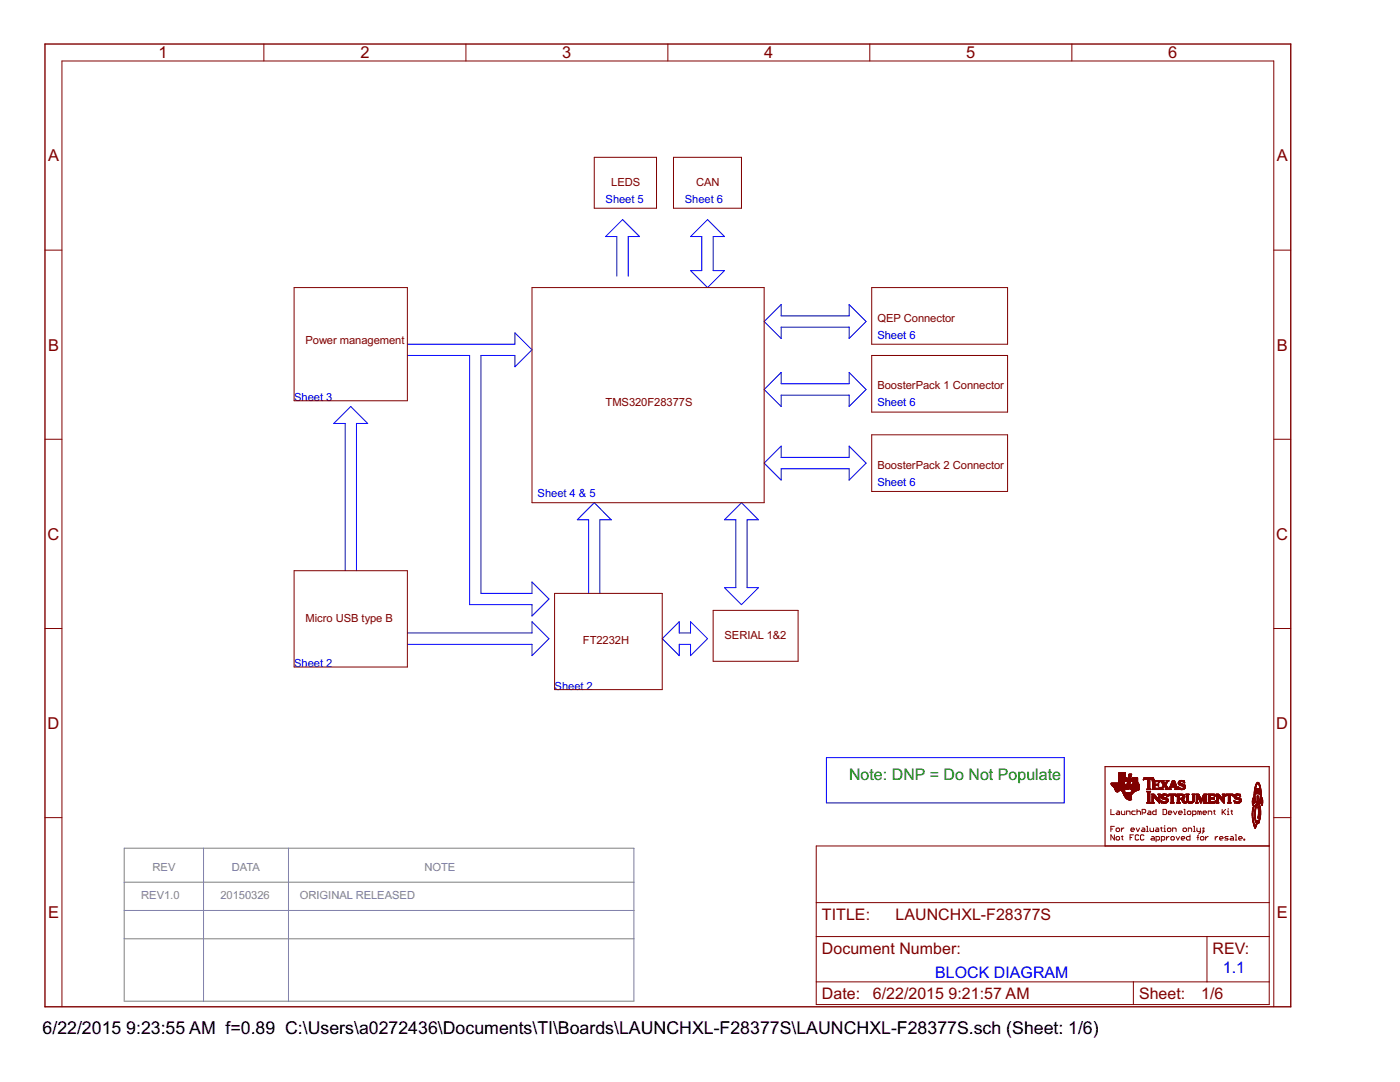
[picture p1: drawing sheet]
<svg xmlns="http://www.w3.org/2000/svg" width="279mm" height="216mm" viewBox="0 0 279 216" stroke-linecap="round" stroke-linejoin="round" font-family="sans-serif">
<defs><g id="words">
<g font-size="4">
<text x="8.5" y="206.4">6/22/2015</text>
<text x="25.2" y="206.4">9:23:55 AM f=0.89 C:\Users\a0272436\Documents\TI\Boards\LAUNCHXL-F28377S\LAUNCHXL-F28377S.sch (Sheet: 1/6)</text>
</g>
<g font-size="3.7" fill="#800000">
<text x="31.6" y="11.6">1</text>
<text x="71.9" y="11.6">2</text>
<text x="112.2" y="11.6">3</text>
<text x="152.5" y="11.6">4</text>
<text x="192.8" y="11.6">5</text>
<text x="233.1" y="11.6">6</text>
<text x="9.6" y="32.2">A</text>
<text x="254.8" y="32.2">A</text>
<text x="9.6" y="70">B</text>
<text x="254.8" y="70">B</text>
<text x="9.5" y="107.7">C</text>
<text x="254.7" y="107.7">C</text>
<text x="9.5" y="145.4">D</text>
<text x="254.7" y="145.4">D</text>
<text x="9.6" y="183.2">E</text>
<text x="254.8" y="183.2">E</text>
</g>
<text font-size="3.6" fill="#008000" x="169.5" y="155.7">Note: DNP = Do Not Populate</text>
<g font-size="3.6" fill="#800000">
<text x="164" y="183.5">TITLE:</text>
<text x="178.7" y="183.5">LAUNCHXL-F28377S</text>
<text x="164" y="190.3">Document Number:</text>
<text x="242" y="190.3">REV:</text>
<text x="164" y="199.3">Date:</text>
<text x="174.2" y="199.3">6/22/2015</text>
<text x="189.3" y="199.3">9:21:57 AM</text>
<text x="227.3" y="199.3">Sheet:</text>
<text x="239.7" y="199.3">1/6</text>
</g>
<g font-size="3.6" fill="#00f">
<text x="186.6" y="195.2">BLOCK DIAGRAM</text>
<text x="244" y="194.1">1.1</text>
</g>
<g font-size="2.5" fill="#00f">
<text x="120.9" y="40.4">Sheet 5</text>
<text x="136.7" y="40.4">Sheet 6</text>
<text x="175.1" y="67.5">Sheet 6</text>
<text x="58.7" y="80">Sheet 3</text>
<text x="175.1" y="81.1">Sheet 6</text>
<text x="107.3" y="99.2">Sheet 4 &amp; 5</text>
<text x="175.1" y="96.9">Sheet 6</text>
<text x="58.7" y="133.1">Sheet 2</text>
<text x="110.7" y="137.6">Sheet 2</text>
</g>
<g font-size="2.5" fill="#800000">
<text x="122" y="37">LEDS</text>
<text x="138.9" y="37">CAN</text>
<text x="175.1" y="64.2">QEP Connector</text>
<text x="61" y="68.7">Power management</text>
<text x="175.1" y="77.7">BoosterPack 1 Connector</text>
<text x="120.9" y="81.1">TMS320F28377S</text>
<text x="175.1" y="93.5">BoosterPack 2 Connector</text>
<text x="61" y="124">Micro USB type B</text>
<text x="116.3" y="128.6">FT2232H</text>
<text x="144.6" y="127.4">SERIAL 1&amp;2</text>
</g>
<g font-size="2.5" fill="#808080">
<text x="30.4" y="173.8">REV</text>
<text x="46.3" y="173.8">DATA</text>
<text x="84.7" y="173.8">NOTE</text>
<text x="28.2" y="179.4">REV1.0</text>
<text x="44" y="179.4">20150326</text>
<text x="59.8" y="179.4">ORIGINAL RELEASED</text>
</g>
</g></defs>
<path d="M123.1 55.1v-7.9h-2.2l3.3-3.4 3.4 3.4h-2.2v7.9M141.2 43.8l3.4 3.4h-2.3v6.8h2.3l-3.4 3.4-3.4-3.4h2.3v-6.8h-2.3zM81.3 68.7h21.5v-2.3l3.4 3.4-3.4 3.4v-2.3h-6.8v47.5h10.2v-2.3l3.4 3.4-3.4 3.4v-2.3h-12.5v-49.7h-12.4M152.5 64.2l3.4-3.4v2.2h13.6v-2.2l3.3 3.4-3.3 3.3v-2.2h-13.6v2.2zM155.9 74.3v2.3h13.6v-2.3l3.3 3.4-3.3 3.4v-2.3h-13.6v2.3l-3.4-3.4zM152.5 92.4l3.4-3.4v2.3h13.6v-2.3l3.3 3.4-3.3 3.4v-2.3h-13.6v2.3zM68.9 113.9v-29.4h-2.3l3.4-3.4 3.4 3.4h-2.3v29.4M117.5 118.4v-14.7h-2.3l3.4-3.4 3.4 3.4h-2.3v14.7M148 100.3l3.4 3.4h-2.3v13.6h2.3l-3.4 3.3-3.4-3.3h2.3v-13.6h-2.3zM81.3 126.3h24.9v-2.2l3.4 3.3-3.4 3.4v-2.2h-24.9M132.2 127.4l3.4-3.3v2.2h2.2v-2.2l3.4 3.3-3.4 3.4v-2.2h-2.2v2.2zM164.9 151.2h47.5v9h-47.5z" fill="none" stroke="#00f" stroke-width=".2"/>
<path d="M24.8 169.2h101.7v30.6h-101.7zM24.8 176h101.7M40.6 169.2v30.6M57.6 169.2v30.6M24.8 181.7h101.7M24.8 187.3h101.7" fill="none" stroke="#808080" stroke-width=".2"/>
<g fill="none" stroke="#800000" stroke-width=".2">
<path d="M52.7 8.8v3.4M93 8.8v3.4M133.3 8.8v3.4M173.6 8.8v3.4M213.9 8.8v3.4M118.6 31.4h12.4v10.2h-12.4zM134.4 31.4h13.6v10.2h-13.6zM9 49.9h3.4M58.7 57.4h22.6v22.6h-22.6zM106.2 57.4h46.3v42.9h-46.3zM174 57.4h27.1v11.3h-27.1zM254.2 49.9h3.4"/>
<path d="M174 70.9h27.1v11.3h-27.1zM9 87.7h3.4M174 86.8h27.1v11.3h-27.1zM254.2 87.7h3.4M58.7 113.9h22.6v19.2h-22.6zM110.7 118.4h21.5v19.2h-21.5zM9 125.4h3.4M142.3 121.8h17v10.2h-17zM254.2 125.4h3.4M9 163.2h3.4M162.9 168.8h90.4v31.6h-90.4zM221.7 161.5v1h.7"/>
<path d="M221.7 165.4h.4M222.4 164.9h-.7v1M222.4 166.6v1l-.7-1v1M222.7 165.4l.2-.2h.4l.1 .2v.4l-.1 .1h-.4l-.2-.1zM222.7 167.1l.2-.2h.4l.1 .2v.3l-.1 .2h-.4l-.2-.2zM222.9 161.8h.4l.1 .2v.5h-.5l-.2-.1 .2-.2h.5M223.8 161.8v.6l.2 .1h.5v-.7M223.8 165.2v.7M223.8 166.9h.3M224 166.8v.6l.1 .2M224.3 165.2l-.5 .4M224.8 162.5v-.7h.5l.2 .2v.5"/>
<path d="M225.5 167.1h.4M225.7 165.6h.7l-.2-.4h-.3l-.2 .2v.4l.2 .1h.3M226.2 166.6h-.7v1M226.6 161.8h-.6l-.1 .2v.4l.1 .1h.6M226.7 165.2l.4 .7 .3-.7M226.9 162l.2-.2h.3l.2 .2v.5M226.9 161.5v1M227.3 166.8l-.2-.2h-.4l-.1 .2v.6l.1 .2h.4l.2-.2M227.9 165.2h.4l.2 .2v.5h-.6l-.1-.1 .1-.2h.6M227.9 162.2h.6l.1-.2v-.3l-.1-.2h-.6v1M228.3 166.8l-.2-.2h-.3l-.2 .2v.6l.2 .2h.3l.2-.2M228.8 164.9h.2v1"/>
<path d="M228.8 165.9h.4M229.2 161.8h.3l.2 .2v.5h-.5l-.2-.1 .2-.2h.5M229.5 165.2v.6l.2 .1h.5v-.7M229.8 166.9h.4l.2 .2v.5h-.6l-.1-.2 .1-.1h.6M230.7 165.2h.4l.1 .2v.5h-.5l-.2-.1 .2-.2h.5M230.7 167.6h.5l.2-.2v-.3l-.2-.2h-.5v1.1M230.7 161.5v1h-.5l-.2-.1v-.4l.2-.2h.5M231.6 165.2h.3M231.8 165.1v.7l.1 .1M231.8 167.6h.5l.2-.2v-.3l-.2-.2h-.5v1.1M232.1 161.5h.5l.2 .2v.7l-.2 .1h-.5zM232.3 165.9h.3"/>
<path d="M232.3 165.2h.2v.7M232.5 164.7v.2M232.8 166.9v.7M233.2 165.2h.3l.2 .2v.4l-.2 .1h-.3l-.2-.1v-.4zM233.2 162.2h.6l-.1-.4h-.4l-.1 .2v.4l.1 .1h.4M233.3 166.9l-.5 .4M233.8 166.9h.4l.2 .2v.3l-.2 .2h-.4l-.1-.2v-.3zM234 165.9v-.7h.5l.2 .2v.5M234.2 161.8l.3 .7 .4-.7M234.7 166.9l.4 .7 .3-.7M235.2 162.2h.7l-.1-.4h-.4l-.2 .2v.4l.2 .1h.4M235.8 167.3h.7l-.2-.4h-.4l-.1 .2v.3l.1 .2h.4"/>
<path d="M236.1 165.4l.2-.2h.3l.2 .2v.4l-.2 .1h-.3l-.2-.1zM236.3 161.5h.2v1M236.3 162.5h.3M237 162l.2-.2h.3l.2 .2v.4l-.2 .1h-.3l-.2-.1zM237.2 165.9v-.7h.5l.1 .2v.5M237.5 166.6v1h-.5l-.2-.2v-.3l.2-.2h.5M238 162.5h.5l.2-.1v-.4l-.2-.2h-.5v1.1M238.2 164.9h.2v1M238.2 165.9h.3M238.9 165.2v.6l.2 .1h.5M238.9 167.1h.3M239.2 166.6l-.1 .2v.8"/>
<path d="M239.4 162l-.3-.2v.7M239.4 162v.5M239.4 162l.2-.2 .1 .2v.5M239.6 165.2v.9l-.4 .2M239.7 166.9h.4l.2 .2v.3l-.2 .2h-.4l-.1-.2v-.3zM240.1 165.2h.2v.2h-.2zM240.1 165.8h.2v.1h-.2zM240.1 162.2h.7l-.2-.4h-.3l-.2 .2v.4l.2 .1h.3M240.3 165.9l-.4 .4M240.6 166.9v.7M241.1 166.9l-.5 .4M241.1 162.5v-.7h.6l.1 .2v.5"/>
<path d="M242.2 161.8h.3M242.3 161.7v.7l.2 .1M242.5 166.9v.7M243 166.9l-.5 .4M243.4 167.3h.7l-.2-.4h-.3l-.2 .2v.3l.2 .2h.3M243.9 161.5v1M244.1 162l.5 .5M244.6 161.5l-.7 .7M244.9 162.5h.4M244.9 161.8h.2v.7M245.1 166.9h-.5l-.2 .2 .7 .3-.2 .2h-.5M245.1 161.3v.2"/>
<path d="M245.6 166.9h.4l.2 .2v.5h-.6l-.1-.2 .1-.1h.6M245.6 161.8h.4M245.8 161.7v.7l.2 .1M246.5 167.6h.3M246.5 166.6h.2v1M247.2 167.3h.7l-.2-.4h-.3l-.2 .2v.3l.2 .2h.3M248.2 167.4h.2v.2h-.2zM254.2 163.2h3.4M162.9 186.9h90.4M162.9 195.9h90.4M162.9 180.1h90.4M226.2 195.9v4.5"/>
<path d="M240.9 186.9v9M12.4 200.9v-188.7h241.8v188.7"/>
</g>
<path d="M9 8.8h248.6v192.1h-248.6z" fill="none" stroke="#800000" stroke-width=".28"/>
<path d="M220.5 153h32.8v15.8h-32.8z" fill="none" stroke="#800000" stroke-width=".23"/>
<g fill="#800000" stroke="#800000" stroke-width=".2">
<path d="M232.2 160.2l.4 .1z"/>
<path d="M236.4 160.2l.3 .1z"/>
<path d="M237.4 160.2l.4 .1z"/>
<path d="M246.8 160.2l.4 .1z"/>
<path d="M228.8 160.2l.8 .1z"/>
<path d="M229.8 160.2l.6 .1z"/>
<path d="M231.3 160.2l.2 .1z"/>
<path d="M232.2 160.2l.5 .1z"/>
<path d="M233.6 160.2l.7 .1z"/>
<path d="M234.8 160.2l.8 .1z"/>
<path d="M236.3 160.2l.4 .1z"/>
<path d="M237.3 160.2l.6 .1z"/>
<path d="M238.6 160.2l.6 .1z"/>
<path d="M240.1 160.2l.8 .1z"/>
<path d="M241 160.2l1.5 .1z"/>
<path d="M242.7 160.2l.6 .1z"/>
<path d="M244.2 160.2l.1 .1z"/>
<path d="M245 160.2l.7 .1z"/>
<path d="M246.7 160.2l.6 .1z"/>
<path d="M228.8 160.2h.8z"/>
<path d="M229.8 160.2h.6z"/>
<path d="M231.8 160.2h.1z"/>
<path d="M232.1 160.2h.7z"/>
<path d="M233.6 160.2h.7z"/>
<path d="M234.8 160.2h.8z"/>
<path d="M236.2 160.2h.6z"/>
<path d="M237.2 160.2h.8z"/>
<path d="M238.6 160.2h.6z"/>
<path d="M239.6 160.2h.1z"/>
<path d="M240.1 160.2h.8z"/>
<path d="M241 160.2h1.5z"/>
<path d="M242.7 160.2h.6z"/>
<path d="M244.2 160.2h.1z"/>
<path d="M245 160.2h.7z"/>
<path d="M246.4 160.2h.1z"/>
<path d="M246.7 160.2h.7z"/>
<path d="M231.3 160.2h.2z"/>
<path d="M232 160.2h.8z"/>
<path d="M237.1 160.2h.9z"/>
<path d="M246.6 160.2h.8z"/>
<path d="M228.9 160.1l.7 .1z"/>
<path d="M229.8 160.1l.6 .1z"/>
<path d="M231.3 160.1l.1 .1z"/>
<path d="M231.8 160.1l.1 .1z"/>
<path d="M232 160.1l.9 .1z"/>
<path d="M233.6 160.1l.7 .1z"/>
<path d="M234.8 160.1l.8 .1z"/>
<path d="M236.2 160.1l.6 .1z"/>
<path d="M237.1 160.1l1 .1z"/>
<path d="M238.6 160.1l.5 .1z"/>
<path d="M239.6 160.1l.1 .1z"/>
<path d="M240.2 160.1l.6 .1z"/>
<path d="M241 160.1l1.5 .1z"/>
<path d="M242.7 160.1l.5 .1z"/>
<path d="M244.2 160.1l.1 .1z"/>
<path d="M245 160.1l.7 .1z"/>
<path d="M246.4 160.1l.1 .1z"/>
<path d="M246.6 160.1l.9 .1z"/>
<path d="M229.9 160.1l.4 .1z"/>
<path d="M231.3 160.1l.2 .1z"/>
<path d="M231.8 160.1l1.1 .1z"/>
<path d="M233.7 160.1l.5 .1z"/>
<path d="M234.9 160.1l.6 .1z"/>
<path d="M236.1 160.1l.6 .1z"/>
<path d="M237 160.1l1.1 .1z"/>
<path d="M238.7 160.1l.4 .1z"/>
<path d="M241.1 160.1l1.4 .1z"/>
<path d="M242.8 160.1l.4 .1z"/>
<path d="M245.1 160.1l.5 .1z"/>
<path d="M246.4 160.1l1.1 .1z"/>
<path d="M229 160.1h.5z"/>
<path d="M229.9 160.1h.4z"/>
<path d="M231.2 160.1h.3z"/>
<path d="M231.8 160.1h1.1z"/>
<path d="M233.7 160.1h.5z"/>
<path d="M234.9 160.1h.5z"/>
<path d="M236.1 160.1h.6z"/>
<path d="M237 160.1h1.1z"/>
<path d="M238.7 160.1h.4z"/>
<path d="M239.6 160.1h.2z"/>
<path d="M240.2 160.1h.5z"/>
<path d="M241.1 160.1h1.4z"/>
<path d="M242.8 160.1h.4z"/>
<path d="M244.1 160.1h.2z"/>
<path d="M245.1 160.1h.5z"/>
<path d="M246.4 160.1h1.1z"/>
<path d="M229.9 160.1h.3z"/>
<path d="M231.8 160.1h1.2z"/>
<path d="M236.1 160.1h.5z"/>
<path d="M237 160.1h1.2z"/>
<path d="M238.7 160.1h.3z"/>
<path d="M239.5 160.1h.3z"/>
<path d="M240.3 160.1h.4z"/>
<path d="M241.2 160.1h1.3z"/>
<path d="M242.8 160.1h.3z"/>
<path d="M233.7 160.1h.4z"/>
<path d="M246.4 160.1h1.2z"/>
<path d="M229 160l.5 .1z"/>
<path d="M230 160l.2 .1z"/>
<path d="M231.2 160l.3 .1z"/>
<path d="M231.8 160l1.2 .1z"/>
<path d="M233.7 160l.5 .1z"/>
<path d="M235 160l.4 .1z"/>
<path d="M236.1 160l.5 .1z"/>
<path d="M236.9 160l1.3 .1z"/>
<path d="M238.7 160l.3 .1z"/>
<path d="M239.5 160l.3 .1z"/>
<path d="M240.3 160l.4 .1z"/>
<path d="M241.2 160l1.3 .1z"/>
<path d="M242.8 160l.3 .1z"/>
<path d="M244.1 160l.2 .1z"/>
<path d="M245.2 160l.3 .1z"/>
<path d="M246.4 160l1.2 .1z"/>
<path d="M229 160h.5z"/>
<path d="M230 160h.2z"/>
<path d="M231.2 160h.3z"/>
<path d="M231.8 160h.5z"/>
<path d="M232.5 160h.5z"/>
<path d="M233.7 160h.4z"/>
<path d="M235 160h.4z"/>
<path d="M236.1 160h.5z"/>
<path d="M236.9 160h.6z"/>
<path d="M237.8 160h.4z"/>
<path d="M238.8 160h.2z"/>
<path d="M239.5 160h.3z"/>
<path d="M240.3 160h.4z"/>
<path d="M241.2 160h1.3z"/>
<path d="M242.8 160h.3z"/>
<path d="M244.1 160h.2z"/>
<path d="M245.2 160h.3z"/>
<path d="M246.3 160h.6z"/>
<path d="M247.1 160h.5z"/>
<path d="M229.9 160h.3z"/>
<path d="M231.7 160h.5z"/>
<path d="M232.6 160h.4z"/>
<path d="M236 160h.5z"/>
<path d="M236.9 160h.5z"/>
<path d="M241.2 160h.4z"/>
<path d="M242.3 160h.2z"/>
<path d="M246.3 160h.5z"/>
<path d="M247.2 160h.4z"/>
<path d="M229 160h.4z"/>
<path d="M231.7 160h.4z"/>
<path d="M232.6 160h.5z"/>
<path d="M236.9 160h.4z"/>
<path d="M237.9 160h.4z"/>
<path d="M244 160h.3z"/>
<path d="M246.3 160h.4z"/>
<path d="M229 159.9l.4 .1z"/>
<path d="M229.9 159.9l.3 .1z"/>
<path d="M231.1 159.9l.4 .1z"/>
<path d="M231.7 159.9l.4 .1z"/>
<path d="M232.7 159.9l.4 .1z"/>
<path d="M233.7 159.9l.4 .1z"/>
<path d="M235 159.9l.4 .1z"/>
<path d="M236 159.9l.5 .1z"/>
<path d="M236.9 159.9l.4 .1z"/>
<path d="M238 159.9l.3 .1z"/>
<path d="M238.8 159.9l.2 .1z"/>
<path d="M239.5 159.9l.3 .1z"/>
<path d="M240.3 159.9l.4 .1z"/>
<path d="M241.2 159.9l.4 .1z"/>
<path d="M242.4 159.9l.2 .1z"/>
<path d="M242.8 159.9l.3 .1z"/>
<path d="M244 159.9l.3 .1z"/>
<path d="M245.2 159.9l.3 .1z"/>
<path d="M246.3 159.9l.4 .1z"/>
<path d="M247.3 159.9l.4 .1z"/>
<path d="M231.7 159.9l.3 .1z"/>
<path d="M236.8 159.9l.5 .1z"/>
<path d="M246.3 159.9l.3 .1z"/>
<path d="M229 159.9h.4z"/>
<path d="M229.9 159.9h.3z"/>
<path d="M231.1 159.9h.4z"/>
<path d="M231.7 159.9h.3z"/>
<path d="M232.7 159.9h.4z"/>
<path d="M233.7 159.9h.4z"/>
<path d="M235 159.9h.4z"/>
<path d="M236 159.9h.5z"/>
<path d="M236.8 159.9h.5z"/>
<path d="M238 159.9h.3z"/>
<path d="M238.8 159.9h.2z"/>
<path d="M239.5 159.9h.4z"/>
<path d="M240.3 159.9h.4z"/>
<path d="M241.2 159.9h.4z"/>
<path d="M242.4 159.9h.2z"/>
<path d="M242.8 159.9h.3z"/>
<path d="M244 159.9h.3z"/>
<path d="M245.2 159.9h.3z"/>
<path d="M246.3 159.9h.3z"/>
<path d="M247.3 159.9h.4z"/>
<path d="M231 159.9h.5z"/>
<path d="M236 159.9h.4z"/>
<path d="M236.8 159.9h.4z"/>
<path d="M239.5 159.9h.3z"/>
<path d="M242.5 159.9h.1z"/>
<path d="M242.9 159.9h.2z"/>
<path d="M243.9 159.9h.4z"/>
<path d="M246.3 159.9h.2z"/>
<path d="M247.4 159.9h.3z"/>
<path d="M231.7 159.9h.2z"/>
<path d="M232.8 159.9h.3z"/>
<path d="M229 159.8l.4 .1z"/>
<path d="M229.9 159.8l.3 .1z"/>
<path d="M231 159.8l.5 .1z"/>
<path d="M231.7 159.8l.2 .1z"/>
<path d="M232.8 159.8l.3 .1z"/>
<path d="M233.7 159.8l.4 .1z"/>
<path d="M235 159.8l.4 .1z"/>
<path d="M235.9 159.8l.5 .1z"/>
<path d="M236.8 159.8l.4 .1z"/>
<path d="M238 159.8l.3 .1z"/>
<path d="M238.8 159.8l.2 .1z"/>
<path d="M239.4 159.8l.5 .1z"/>
<path d="M240.3 159.8l.4 .1z"/>
<path d="M241.2 159.8l.4 .1z"/>
<path d="M242.5 159.8l.1 .1z"/>
<path d="M242.9 159.8l.2 .1z"/>
<path d="M243.9 159.8l.4 .1z"/>
<path d="M245.2 159.8l.3 .1z"/>
<path d="M246.3 159.8l.2 .1z"/>
<path d="M247.4 159.8l.3 .1z"/>
<path d="M232.8 159.8l.4 .1z"/>
<path d="M246.3 159.8l.1 .1z"/>
<path d="M229 159.8h.4z"/>
<path d="M229.9 159.8h.3z"/>
<path d="M231 159.8h.5z"/>
<path d="M231.7 159.8h.2z"/>
<path d="M232.8 159.8h.4z"/>
<path d="M233.7 159.8h.4z"/>
<path d="M235 159.8h.4z"/>
<path d="M235.9 159.8h.5z"/>
<path d="M236.8 159.8h.4z"/>
<path d="M238.1 159.8h.2z"/>
<path d="M238.8 159.8h.2z"/>
<path d="M239.4 159.8h.5z"/>
<path d="M240.3 159.8h.4z"/>
<path d="M241.2 159.8h.4z"/>
<path d="M242.9 159.8h.2z"/>
<path d="M243.9 159.8h.4z"/>
<path d="M245.2 159.8h.3z"/>
<path d="M246.3 159.8h.1z"/>
<path d="M247.4 159.8h.3z"/>
<path d="M230.9 159.8h.6z"/>
<path d="M231.7 159.8h.1z"/>
<path d="M243.8 159.8h.5z"/>
<path d="M229 159.7l.4 .1z"/>
<path d="M229.9 159.7l.3 .1z"/>
<path d="M230.9 159.7l.6 .1z"/>
<path d="M231.7 159.7l.1 .1z"/>
<path d="M232.8 159.7l.3 .1z"/>
<path d="M233.7 159.7l.4 .1z"/>
<path d="M235 159.7l.4 .1z"/>
<path d="M235.9 159.7l.5 .1z"/>
<path d="M236.8 159.7l.4 .1z"/>
<path d="M238.1 159.7l.2 .1z"/>
<path d="M238.8 159.7l.2 .1z"/>
<path d="M239.4 159.7l.5 .1z"/>
<path d="M240.3 159.7l.4 .1z"/>
<path d="M241.2 159.7l.4 .1z"/>
<path d="M242.9 159.7l.2 .1z"/>
<path d="M243.8 159.7l.5 .1z"/>
<path d="M245.2 159.7l.3 .1z"/>
<path d="M246.3 159.7l.1 .1z"/>
<path d="M247.4 159.7l.3 .1z"/>
<path d="M231.6 159.7l.2 .1z"/>
<path d="M232.8 159.7l.4 .1z"/>
<path d="M235.9 159.7l.4 .1z"/>
<path d="M229 159.7h.4z"/>
<path d="M229.9 159.7h.3z"/>
<path d="M230.9 159.7h.6z"/>
<path d="M232.8 159.7h.4z"/>
<path d="M233.7 159.7h.4z"/>
<path d="M235 159.7h.4z"/>
<path d="M235.9 159.7h.4z"/>
<path d="M236.8 159.7h.4z"/>
<path d="M238.1 159.7h.2z"/>
<path d="M238.8 159.7h.2z"/>
<path d="M239.4 159.7h.5z"/>
<path d="M240.3 159.7h.4z"/>
<path d="M241.2 159.7h.4z"/>
<path d="M242.9 159.7h.2z"/>
<path d="M243.8 159.7h.5z"/>
<path d="M245.2 159.7h.3z"/>
<path d="M247.4 159.7h.3z"/>
<path d="M229 159.6l.4 .1z"/>
<path d="M229.9 159.6l.3 .1z"/>
<path d="M230.9 159.6l.6 .1z"/>
<path d="M232.8 159.6l.4 .1z"/>
<path d="M233.7 159.6l.4 .1z"/>
<path d="M235 159.6l.4 .1z"/>
<path d="M235.8 159.6l.5 .1z"/>
<path d="M236.8 159.6l.4 .1z"/>
<path d="M238.1 159.6l.2 .1z"/>
<path d="M238.8 159.6l.2 .1z"/>
<path d="M239.4 159.6l.5 .1z"/>
<path d="M240.3 159.6l.4 .1z"/>
<path d="M241.2 159.6l.4 .1z"/>
<path d="M242.9 159.6l.2 .1z"/>
<path d="M243.8 159.6l.5 .1z"/>
<path d="M245.2 159.6l.3 .1z"/>
<path d="M247.4 159.6l.3 .1z"/>
<path d="M232.7 159.6l.4 .1z"/>
<path d="M243.7 159.6l.6 .1z"/>
<path d="M247.3 159.6l.4 .1z"/>
<path d="M225.4 159.6h.2z"/>
<path d="M229 159.6h.4z"/>
<path d="M229.9 159.6h.3z"/>
<path d="M230.8 159.6h.7z"/>
<path d="M232.7 159.6h.5z"/>
<path d="M233.7 159.6h.4z"/>
<path d="M235 159.6h.4z"/>
<path d="M235.8 159.6h.5z"/>
<path d="M236.8 159.6h.4z"/>
<path d="M238.1 159.6h.2z"/>
<path d="M238.8 159.6h.2z"/>
<path d="M239.4 159.6h.5z"/>
<path d="M240.3 159.6h.4z"/>
<path d="M241.2 159.6h.4z"/>
<path d="M242.9 159.6h.2z"/>
<path d="M243.7 159.6h.6z"/>
<path d="M245.2 159.6h.3z"/>
<path d="M247.3 159.6h.4z"/>
<path d="M225.3 159.6h.4z"/>
<path d="M232.7 159.6h.4z"/>
<path d="M239.3 159.6h.7z"/>
<path d="M225.2 159.6h.6z"/>
<path d="M235.8 159.6h.4z"/>
<path d="M239.3 159.6h.4z"/>
<path d="M239.8 159.6h.2z"/>
<path d="M247.2 159.6h.5z"/>
<path d="M225.1 159.5l.7 .1z"/>
<path d="M229 159.5l.4 .1z"/>
<path d="M229.9 159.5l.3 .1z"/>
<path d="M230.8 159.5l.7 .1z"/>
<path d="M232.6 159.5l.5 .1z"/>
<path d="M233.7 159.5l.4 .1z"/>
<path d="M235 159.5l.4 .1z"/>
<path d="M235.8 159.5l.4 .1z"/>
<path d="M236.8 159.5l.4 .1z"/>
<path d="M238.1 159.5l.2 .1z"/>
<path d="M238.8 159.5l.2 .1z"/>
<path d="M239.3 159.5l.4 .1z"/>
<path d="M239.8 159.5l.2 .1z"/>
<path d="M240.3 159.5l.4 .1z"/>
<path d="M241.2 159.5l.4 .1z"/>
<path d="M242.9 159.5l.2 .1z"/>
<path d="M243.6 159.5l.7 .1z"/>
<path d="M245.2 159.5l.3 .1z"/>
<path d="M247.2 159.5l.5 .1z"/>
<path d="M230.7 159.5l.8 .1z"/>
<path d="M235.7 159.5l.5 .1z"/>
<path d="M247.1 159.5l.6 .1z"/>
<path d="M225 159.5h.8z"/>
<path d="M229 159.5h.4z"/>
<path d="M229.9 159.5h.3z"/>
<path d="M230.7 159.5h.8z"/>
<path d="M232.4 159.5h.7z"/>
<path d="M233.7 159.5h.4z"/>
<path d="M235 159.5h.4z"/>
<path d="M235.6 159.5h.6z"/>
<path d="M236.8 159.5h.4z"/>
<path d="M238.1 159.5h.2z"/>
<path d="M238.8 159.5h.2z"/>
<path d="M239.3 159.5h.4z"/>
<path d="M239.8 159.5h.2z"/>
<path d="M240.3 159.5h.4z"/>
<path d="M241.2 159.5h.4z"/>
<path d="M242.9 159.5h.2z"/>
<path d="M243.6 159.5h.7z"/>
<path d="M245.2 159.5h.3z"/>
<path d="M247 159.5h.7z"/>
<path d="M232.3 159.5h.8z"/>
<path d="M235 159.5h1.1z"/>
<path d="M242.2 159.5h.1z"/>
<path d="M246.9 159.5h.8z"/>
<path d="M224.9 159.4l.9 .1z"/>
<path d="M229 159.4l.4 .1z"/>
<path d="M229.9 159.4l.3 .1z"/>
<path d="M230.7 159.4l.8 .1z"/>
<path d="M232.2 159.4l.9 .1z"/>
<path d="M233.7 159.4l.4 .1z"/>
<path d="M235 159.4l1.1 .1z"/>
<path d="M236.8 159.4l.4 .1z"/>
<path d="M238.1 159.4l.2 .1z"/>
<path d="M238.8 159.4l.2 .1z"/>
<path d="M239.3 159.4l.4 .1z"/>
<path d="M239.8 159.4l.2 .1z"/>
<path d="M240.3 159.4l.4 .1z"/>
<path d="M241.2 159.4l.4 .1z"/>
<path d="M242.9 159.4l.2 .1z"/>
<path d="M243.6 159.4l.5 .1z"/>
<path d="M244.1 159.4l.2 .1z"/>
<path d="M245.2 159.4l.3 .1z"/>
<path d="M246.8 159.4l.9 .1z"/>
<path d="M230.7 159.4l.5 .1z"/>
<path d="M231.2 159.4l.3 .1z"/>
<path d="M239.8 159.4l.3 .1z"/>
<path d="M242.2 159.4l.1 .1z"/>
<path d="M246.7 159.4l1 .1z"/>
<path d="M224.9 159.4h.9z"/>
<path d="M229 159.4h.4z"/>
<path d="M229.9 159.4h.3z"/>
<path d="M230.7 159.4h.5z"/>
<path d="M231.2 159.4h.3z"/>
<path d="M232.1 159.4h.9z"/>
<path d="M233.7 159.4h.4z"/>
<path d="M235 159.4h1z"/>
<path d="M236.8 159.4h.4z"/>
<path d="M238.1 159.4h.2z"/>
<path d="M238.8 159.4h.2z"/>
<path d="M239.2 159.4h.5z"/>
<path d="M239.8 159.4h.3z"/>
<path d="M240.3 159.4h.4z"/>
<path d="M241.2 159.4h.4z"/>
<path d="M242.1 159.4h.2z"/>
<path d="M242.9 159.4h.2z"/>
<path d="M243.5 159.4h.6z"/>
<path d="M244.1 159.4h.2z"/>
<path d="M245.2 159.4h.3z"/>
<path d="M246.7 159.4h1z"/>
<path d="M230.6 159.4h.5z"/>
<path d="M232 159.4h1.1z"/>
<path d="M235 159.4h1.1z"/>
<path d="M239.9 159.4h.2z"/>
<path d="M241.2 159.4h1.1z"/>
<path d="M243.5 159.4h.5z"/>
<path d="M246.6 159.4h1z"/>
<path d="M224.8 159.4h1z"/>
<path d="M231.9 159.4h1.1z"/>
<path d="M235 159.4h1.2z"/>
<path d="M239.2 159.4h.4z"/>
<path d="M246.5 159.4h1.1z"/>
<path d="M224.8 159.3l1 .1z"/>
<path d="M229 159.3l.4 .1z"/>
<path d="M229.9 159.3l.3 .1z"/>
<path d="M230.6 159.3l.5 .1z"/>
<path d="M231.2 159.3l.3 .1z"/>
<path d="M231.9 159.3l1.1 .1z"/>
<path d="M233.7 159.3l.4 .1z"/>
<path d="M235 159.3l1.2 .1z"/>
<path d="M236.8 159.3l.4 .1z"/>
<path d="M238.1 159.3l.2 .1z"/>
<path d="M238.8 159.3l.2 .1z"/>
<path d="M239.2 159.3l.4 .1z"/>
<path d="M239.9 159.3l.2 .1z"/>
<path d="M240.3 159.3l.4 .1z"/>
<path d="M241.2 159.3l1.1 .1z"/>
<path d="M242.9 159.3l.2 .1z"/>
<path d="M243.5 159.3l.5 .1z"/>
<path d="M244.1 159.3l.2 .1z"/>
<path d="M245.2 159.3l.3 .1z"/>
<path d="M246.5 159.3l1.1 .1z"/>
<path d="M224.8 159.3h.9z"/>
<path d="M229 159.3h.4z"/>
<path d="M229.9 159.3h.3z"/>
<path d="M230.6 159.3h.5z"/>
<path d="M231.2 159.3h.3z"/>
<path d="M231.9 159.3h1.1z"/>
<path d="M233.7 159.3h.4z"/>
<path d="M235 159.3h1.3z"/>
<path d="M236.8 159.3h.4z"/>
<path d="M238.1 159.3h.2z"/>
<path d="M238.8 159.3h.2z"/>
<path d="M239.2 159.3h.4z"/>
<path d="M239.9 159.3h.2z"/>
<path d="M240.3 159.3h.4z"/>
<path d="M241.2 159.3h1.1z"/>
<path d="M242.9 159.3h.2z"/>
<path d="M243.4 159.3h.5z"/>
<path d="M244.1 159.3h.2z"/>
<path d="M245.2 159.3h.3z"/>
<path d="M246.5 159.3h1.1z"/>
<path d="M224.7 159.3h1z"/>
<path d="M230.5 159.3h.6z"/>
<path d="M246.4 159.3h1.1z"/>
<path d="M230.5 159.3h.5z"/>
<path d="M231.8 159.3h1.1z"/>
<path d="M235 159.3h.4z"/>
<path d="M235.8 159.3h.5z"/>
<path d="M224.7 159.2l1 .1z"/>
<path d="M229 159.2l.4 .1z"/>
<path d="M229.9 159.2l.3 .1z"/>
<path d="M230.5 159.2l.5 .1z"/>
<path d="M231.2 159.2l.3 .1z"/>
<path d="M231.8 159.2l1.1 .1z"/>
<path d="M233.7 159.2l.4 .1z"/>
<path d="M235 159.2l.4 .1z"/>
<path d="M235.8 159.2l.5 .1z"/>
<path d="M236.8 159.2l.4 .1z"/>
<path d="M238.1 159.2l.2 .1z"/>
<path d="M238.8 159.2l.2 .1z"/>
<path d="M239.2 159.2l.4 .1z"/>
<path d="M239.9 159.2l.2 .1z"/>
<path d="M240.3 159.2l.4 .1z"/>
<path d="M241.2 159.2l1.1 .1z"/>
<path d="M242.9 159.2l.2 .1z"/>
<path d="M243.4 159.2l.5 .1z"/>
<path d="M244.1 159.2l.2 .1z"/>
<path d="M245.2 159.2l.3 .1z"/>
<path d="M246.4 159.2l1.1 .1z"/>
<path d="M235.9 159.2l.5 .1z"/>
<path d="M224.7 159.2h1z"/>
<path d="M229 159.2h.4z"/>
<path d="M229.9 159.2h.3z"/>
<path d="M230.5 159.2h.5z"/>
<path d="M231.2 159.2h.3z"/>
<path d="M231.8 159.2h1z"/>
<path d="M233.7 159.2h.4z"/>
<path d="M235 159.2h.4z"/>
<path d="M235.9 159.2h.5z"/>
<path d="M236.8 159.2h.4z"/>
<path d="M238.1 159.2h.2z"/>
<path d="M238.8 159.2h.2z"/>
<path d="M239.2 159.2h.4z"/>
<path d="M239.9 159.2h.2z"/>
<path d="M240.3 159.2h.4z"/>
<path d="M241.2 159.2h1.1z"/>
<path d="M242.9 159.2h.2z"/>
<path d="M243.4 159.2h.5z"/>
<path d="M244.1 159.2h.2z"/>
<path d="M245.2 159.2h.3z"/>
<path d="M246.4 159.2h1z"/>
<path d="M230.4 159.2h.5z"/>
<path d="M231.8 159.2h.9z"/>
<path d="M236 159.2h.4z"/>
<path d="M239.1 159.2h.5z"/>
<path d="M241.2 159.2h.4z"/>
<path d="M242.1 159.2h.2z"/>
<path d="M243.3 159.2h.5z"/>
<path d="M246.4 159.2h.9z"/>
<path d="M224.6 159.2h1.1z"/>
<path d="M231.8 159.2h.8z"/>
<path d="M239.9 159.2h.3z"/>
<path d="M242.2 159.2h.1z"/>
<path d="M246.3 159.2h1z"/>
<path d="M224.6 159.1l1.1 .1z"/>
<path d="M229 159.1l.4 .1z"/>
<path d="M229.9 159.1l.3 .1z"/>
<path d="M230.4 159.1l.5 .1z"/>
<path d="M231.2 159.1l.3 .1z"/>
<path d="M231.8 159.1l.8 .1z"/>
<path d="M233.7 159.1l.4 .1z"/>
<path d="M235 159.1l.4 .1z"/>
<path d="M236 159.1l.4 .1z"/>
<path d="M236.8 159.1l.4 .1z"/>
<path d="M238.1 159.1l.2 .1z"/>
<path d="M238.8 159.1l.2 .1z"/>
<path d="M239.1 159.1l.4 .1z"/>
<path d="M239.9 159.1l.3 .1z"/>
<path d="M240.3 159.1l.4 .1z"/>
<path d="M241.2 159.1l.4 .1z"/>
<path d="M242.2 159.1l.1 .1z"/>
<path d="M242.9 159.1l.2 .1z"/>
<path d="M243.3 159.1l.5 .1z"/>
<path d="M244.1 159.1l.2 .1z"/>
<path d="M245.2 159.1l.3 .1z"/>
<path d="M246.3 159.1l.9 .1z"/>
<path d="M231.7 159.1l.8 .1z"/>
<path d="M240 159.1l.2 .1z"/>
<path d="M246.3 159.1l.8 .1z"/>
<path d="M224.6 159.1h1.1z"/>
<path d="M229 159.1h.4z"/>
<path d="M229.9 159.1h.3z"/>
<path d="M230.4 159.1h.5z"/>
<path d="M231.2 159.1h.3z"/>
<path d="M231.7 159.1h.7z"/>
<path d="M233.7 159.1h.4z"/>
<path d="M235 159.1h.4z"/>
<path d="M236 159.1h.4z"/>
<path d="M236.8 159.1h.4z"/>
<path d="M238.1 159.1h.2z"/>
<path d="M238.8 159.1h.2z"/>
<path d="M239.1 159.1h.4z"/>
<path d="M240 159.1h.2z"/>
<path d="M240.3 159.1h.4z"/>
<path d="M241.2 159.1h.4z"/>
<path d="M242.2 159.1h.1z"/>
<path d="M242.9 159.1h.2z"/>
<path d="M243.2 159.1h.6z"/>
<path d="M244.1 159.1h.2z"/>
<path d="M245.2 159.1h.3z"/>
<path d="M246.3 159.1h.7z"/>
<path d="M231.7 159.1h.6z"/>
<path d="M236 159.1h.5z"/>
<path d="M239.9 159.1h.3z"/>
<path d="M243.2 159.1h.5z"/>
<path d="M246.3 159.1h.6z"/>
<path d="M224.5 159l1.2 .1z"/>
<path d="M229 159l.4 .1z"/>
<path d="M229.9 159l.3 .1z"/>
<path d="M230.3 159l.5 .1z"/>
<path d="M231.2 159l.3 .1z"/>
<path d="M231.7 159l.5 .1z"/>
<path d="M233.7 159l.4 .1z"/>
<path d="M235 159l.4 .1z"/>
<path d="M236 159l.5 .1z"/>
<path d="M236.8 159l.4 .1z"/>
<path d="M238.1 159l.2 .1z"/>
<path d="M238.8 159l.2 .1z"/>
<path d="M239.1 159l.4 .1z"/>
<path d="M240 159l.2 .1z"/>
<path d="M240.3 159l.4 .1z"/>
<path d="M241.2 159l.4 .1z"/>
<path d="M242.9 159l.2 .1z"/>
<path d="M243.2 159l.5 .1z"/>
<path d="M244.1 159l.2 .1z"/>
<path d="M245.2 159l.3 .1z"/>
<path d="M246.3 159l.5 .1z"/>
<path d="M224.5 159h1.2z"/>
<path d="M229 159h.4z"/>
<path d="M229.9 159h.3z"/>
<path d="M230.3 159h.5z"/>
<path d="M231.2 159h.3z"/>
<path d="M231.7 159h.4z"/>
<path d="M233.7 159h.4z"/>
<path d="M235 159h.4z"/>
<path d="M236 159h.5z"/>
<path d="M236.8 159h.4z"/>
<path d="M238.1 159h.2z"/>
<path d="M238.8 159h.2z"/>
<path d="M239.1 159h.4z"/>
<path d="M240 159h.2z"/>
<path d="M240.3 159h.4z"/>
<path d="M241.2 159h.4z"/>
<path d="M242.9 159h.2z"/>
<path d="M243.2 159h.5z"/>
<path d="M244.1 159h.2z"/>
<path d="M245.2 159h.3z"/>
<path d="M246.3 159h.4z"/>
<path d="M243.1 159h.5z"/>
<path d="M224.5 158.9l1.2 .1z"/>
<path d="M229 158.9l.4 .1z"/>
<path d="M229.9 158.9l.3 .1z"/>
<path d="M230.3 158.9l.5 .1z"/>
<path d="M231.2 158.9l.3 .1z"/>
<path d="M231.7 158.9l.4 .1z"/>
<path d="M233.7 158.9l.4 .1z"/>
<path d="M235 158.9l.4 .1z"/>
<path d="M236 158.9l.5 .1z"/>
<path d="M236.8 158.9l.4 .1z"/>
<path d="M238.1 158.9l.2 .1z"/>
<path d="M238.8 158.9l.2 .1z"/>
<path d="M239 158.9l.5 .1z"/>
<path d="M240 158.9l.2 .1z"/>
<path d="M240.3 158.9l.4 .1z"/>
<path d="M241.2 158.9l.4 .1z"/>
<path d="M242.9 158.9l.2 .1z"/>
<path d="M243.1 158.9l.5 .1z"/>
<path d="M244.1 158.9l.2 .1z"/>
<path d="M245.2 158.9l.3 .1z"/>
<path d="M246.3 158.9l.4 .1z"/>
<path d="M230.2 158.9l.5 .1z"/>
<path d="M246.3 158.9l.3 .1z"/>
<path d="M224.5 158.9h1.2z"/>
<path d="M229 158.9h.4z"/>
<path d="M229.9 158.9h.3z"/>
<path d="M230.2 158.9h.5z"/>
<path d="M231.2 158.9h.3z"/>
<path d="M231.7 158.9h.4z"/>
<path d="M233.7 158.9h.4z"/>
<path d="M235 158.9h.4z"/>
<path d="M236 158.9h.5z"/>
<path d="M236.8 158.9h.4z"/>
<path d="M238.1 158.9h.2z"/>
<path d="M238.8 158.9h.2z"/>
<path d="M239 158.9h.4z"/>
<path d="M240 158.9h.3z"/>
<path d="M240.3 158.9h.4z"/>
<path d="M241.2 158.9h.4z"/>
<path d="M242.9 158.9h.2z"/>
<path d="M243.1 158.9h.5z"/>
<path d="M244.1 158.9h.2z"/>
<path d="M245.2 158.9h.3z"/>
<path d="M246.3 158.9h.3z"/>
<path d="M229.9 158.9h.8z"/>
<path d="M240.1 158.9h.2z"/>
<path d="M242.8 158.9h.8z"/>
<path d="M224.4 158.9h1.3z"/>
<path d="M231.7 158.9h.3z"/>
<path d="M247.5 158.9h.1z"/>
<path d="M224.4 158.8l1.3 .1z"/>
<path d="M229 158.8l.4 .1z"/>
<path d="M230 158.8l.7 .1z"/>
<path d="M231.2 158.8l.3 .1z"/>
<path d="M231.7 158.8l.3 .1z"/>
<path d="M232.9 158.8l.1 .1z"/>
<path d="M233.1 158.8l.1 .1z"/>
<path d="M233.7 158.8l.4 .1z"/>
<path d="M234.7 158.8l.1 .1z"/>
<path d="M235 158.8l.4 .1z"/>
<path d="M236 158.8l.5 .1z"/>
<path d="M236.8 158.8l.4 .1z"/>
<path d="M238.1 158.8l.2 .1z"/>
<path d="M238.8 158.8l.6 .1z"/>
<path d="M240.1 158.8l.6 .1z"/>
<path d="M241.2 158.8l.4 .1z"/>
<path d="M242.8 158.8l.7 .1z"/>
<path d="M244.1 158.8l.2 .1z"/>
<path d="M244.5 158.8l.1 .1z"/>
<path d="M245.2 158.8l.3 .1z"/>
<path d="M246.1 158.8l.1 .1z"/>
<path d="M246.3 158.8l.3 .1z"/>
<path d="M247.5 158.8l.1 .1z"/>
<path d="M229.9 158.8l.8 .1z"/>
<path d="M231.7 158.8l.4 .1z"/>
<path d="M232.8 158.8l.2 .1z"/>
<path d="M247.4 158.8l.2 .1z"/>
<path d="M224.4 158.8h1.3z"/>
<path d="M229 158.8h.4z"/>
<path d="M230 158.8h.6z"/>
<path d="M231.2 158.8h.3z"/>
<path d="M231.7 158.8h.3z"/>
<path d="M232.8 158.8h.2z"/>
<path d="M233.1 158.8h.2z"/>
<path d="M233.7 158.8h.4z"/>
<path d="M234.6 158.8h.2z"/>
<path d="M235 158.8h.4z"/>
<path d="M236 158.8h.4z"/>
<path d="M236.8 158.8h.4z"/>
<path d="M238.1 158.8h.2z"/>
<path d="M238.8 158.8h.6z"/>
<path d="M240.1 158.8h.6z"/>
<path d="M241.2 158.8h.4z"/>
<path d="M242.4 158.8h.1z"/>
<path d="M242.8 158.8h.7z"/>
<path d="M244.1 158.8h.2z"/>
<path d="M244.5 158.8h.2z"/>
<path d="M245.2 158.8h.3z"/>
<path d="M246 158.8h.2z"/>
<path d="M246.3 158.8h.3z"/>
<path d="M247.4 158.8h.2z"/>
<path d="M244.6 158.8h.1z"/>
<path d="M224.4 158.7l1.4 .1z"/>
<path d="M229 158.7l.4 .1z"/>
<path d="M230 158.7l.6 .1z"/>
<path d="M231.2 158.7l.3 .1z"/>
<path d="M231.7 158.7l.4 .1z"/>
<path d="M232.7 158.7l.3 .1z"/>
<path d="M233.1 158.7l.2 .1z"/>
<path d="M233.7 158.7l.4 .1z"/>
<path d="M234.6 158.7l.2 .1z"/>
<path d="M235 158.7l.4 .1z"/>
<path d="M236 158.7l.4 .1z"/>
<path d="M236.8 158.7l.4 .1z"/>
<path d="M238.1 158.7l.2 .1z"/>
<path d="M238.8 158.7l.6 .1z"/>
<path d="M240.1 158.7l.6 .1z"/>
<path d="M241.2 158.7l.4 .1z"/>
<path d="M242.4 158.7l.1 .1z"/>
<path d="M242.9 158.7l.6 .1z"/>
<path d="M244.1 158.7l.2 .1z"/>
<path d="M244.5 158.7l.2 .1z"/>
<path d="M245.2 158.7l.3 .1z"/>
<path d="M246 158.7l.2 .1z"/>
<path d="M246.3 158.7l.3 .1z"/>
<path d="M247.3 158.7l.2 .1z"/>
<path d="M230 158.7l.5 .1z"/>
<path d="M231.8 158.7l.3 .1z"/>
<path d="M233.2 158.7l.1 .1z"/>
<path d="M234.6 158.7l.1 .1z"/>
<path d="M235.9 158.7l.5 .1z"/>
<path d="M242.3 158.7l.2 .1z"/>
<path d="M242.8 158.7l.6 .1z"/>
<path d="M244.6 158.7l.1 .1z"/>
<path d="M246 158.7l.1 .1z"/>
<path d="M246.3 158.7l.4 .1z"/>
<path d="M247.3 158.7l.3 .1z"/>
<path d="M224.3 158.7h1.5z"/>
<path d="M229 158.7h.4z"/>
<path d="M229.9 158.7h.6z"/>
<path d="M231.2 158.7h.3z"/>
<path d="M231.8 158.7h.3z"/>
<path d="M232.7 158.7h.3z"/>
<path d="M233.2 158.7h.2z"/>
<path d="M233.7 158.7h.4z"/>
<path d="M234.5 158.7h.2z"/>
<path d="M235 158.7h.4z"/>
<path d="M235.9 158.7h.5z"/>
<path d="M236.8 158.7h.4z"/>
<path d="M238.1 158.7h.2z"/>
<path d="M238.8 158.7h.6z"/>
<path d="M240.1 158.7h.6z"/>
<path d="M241.2 158.7h.4z"/>
<path d="M242.3 158.7h.2z"/>
<path d="M242.8 158.7h.6z"/>
<path d="M244.1 158.7h.2z"/>
<path d="M244.6 158.7h.2z"/>
<path d="M245.2 158.7h.3z"/>
<path d="M245.9 158.7h.2z"/>
<path d="M246.3 158.7h.4z"/>
<path d="M247.2 158.7h.3z"/>
<path d="M231.8 158.7h.4z"/>
<path d="M232.6 158.7h.4z"/>
<path d="M233.7 158.7h.5z"/>
<path d="M235.8 158.7h.6z"/>
<path d="M242.2 158.7h.3z"/>
<path d="M245.1 158.7h.5z"/>
<path d="M246.4 158.7h.3z"/>
<path d="M247.2 158.7h.4z"/>
<path d="M224.3 158.6l1.5 .1z"/>
<path d="M229 158.6l.4 .1z"/>
<path d="M230 158.6l.5 .1z"/>
<path d="M231.2 158.6l.3 .1z"/>
<path d="M231.8 158.6l.4 .1z"/>
<path d="M232.5 158.6l.4 .1z"/>
<path d="M233.2 158.6l.3 .1z"/>
<path d="M233.7 158.6l.5 .1z"/>
<path d="M234.3 158.6l.4 .1z"/>
<path d="M235 158.6l1.4 .1z"/>
<path d="M236.8 158.6l.4 .1z"/>
<path d="M238.1 158.6l.2 .1z"/>
<path d="M238.8 158.6l.5 .1z"/>
<path d="M240.1 158.6l.6 .1z"/>
<path d="M241.2 158.6l.4 .1z"/>
<path d="M242.1 158.6l.4 .1z"/>
<path d="M242.8 158.6l.6 .1z"/>
<path d="M244.1 158.6l.2 .1z"/>
<path d="M244.6 158.6l.3 .1z"/>
<path d="M245.1 158.6l.5 .1z"/>
<path d="M245.8 158.6l.3 .1z"/>
<path d="M246.4 158.6l.4 .1z"/>
<path d="M247.1 158.6l.4 .1z"/>
<path d="M229.9 158.6l.6 .1z"/>
<path d="M231.8 158.6l1.1 .1z"/>
<path d="M233.2 158.6l1.5 .1z"/>
<path d="M240.2 158.6l.5 .1z"/>
<path d="M241.2 158.6l1.3 .1z"/>
<path d="M244.6 158.6l1.5 .1z"/>
<path d="M246.4 158.6l1.1 .1z"/>
<path d="M224.3 158.6h1.5z"/>
<path d="M229 158.6h.4z"/>
<path d="M229.9 158.6h.6z"/>
<path d="M231.2 158.6h.3z"/>
<path d="M231.8 158.6h1.1z"/>
<path d="M233.2 158.6h1.5z"/>
<path d="M235 158.6h1.3z"/>
<path d="M236.8 158.6h.4z"/>
<path d="M238.1 158.6h.3z"/>
<path d="M238.8 158.6h.5z"/>
<path d="M240.2 158.6h.5z"/>
<path d="M241.2 158.6h1.3z"/>
<path d="M242.8 158.6h.6z"/>
<path d="M244.1 158.6h.2z"/>
<path d="M244.6 158.6h1.5z"/>
<path d="M246.4 158.6h1.1z"/>
<path d="M229.9 158.6h.5z"/>
<path d="M236.7 158.6h.5z"/>
<path d="M238 158.6h.3z"/>
<path d="M238.7 158.6h.6z"/>
<path d="M241.2 158.6h1.2z"/>
<path d="M242.8 158.6h.5z"/>
<path d="M244.1 158.6h.3z"/>
<path d="M231.9 158.6h1z"/>
<path d="M234.9 158.6h1.4z"/>
<path d="M238 158.6h.4z"/>
<path d="M241.1 158.6h1.3z"/>
<path d="M224.3 158.5l1.5 .1z"/>
<path d="M229 158.5l.4 .1z"/>
<path d="M229.9 158.5l.5 .1z"/>
<path d="M231.1 158.5l.4 .1z"/>
<path d="M231.9 158.5l1 .1z"/>
<path d="M233.2 158.5l1.5 .1z"/>
<path d="M234.9 158.5l1.4 .1z"/>
<path d="M236.7 158.5l.5 .1z"/>
<path d="M238 158.5l.4 .1z"/>
<path d="M238.7 158.5l.6 .1z"/>
<path d="M240.2 158.5l.6 .1z"/>
<path d="M241.1 158.5l1.4 .1z"/>
<path d="M242.7 158.5l.6 .1z"/>
<path d="M244 158.5l.4 .1z"/>
<path d="M244.6 158.5l1.5 .1z"/>
<path d="M246.5 158.5l1 .1z"/>
<path d="M229.8 158.5l.6 .1z"/>
<path d="M231.1 158.5l.5 .1z"/>
<path d="M234.9 158.5l1.3 .1z"/>
<path d="M236.7 158.5l.6 .1z"/>
<path d="M241.1 158.5l1.3 .1z"/>
<path d="M224.3 158.5h1.6z"/>
<path d="M229 158.5h.4z"/>
<path d="M229.8 158.5h.6z"/>
<path d="M231.1 158.5h.5z"/>
<path d="M232 158.5h.7z"/>
<path d="M232.8 158.5h.1z"/>
<path d="M233.2 158.5h1.5z"/>
<path d="M234.8 158.5h1.4z"/>
<path d="M236.6 158.5h.7z"/>
<path d="M237.9 158.5h.6z"/>
<path d="M238.6 158.5h.6z"/>
<path d="M240.2 158.5h.7z"/>
<path d="M241 158.5h1.4z"/>
<path d="M242.7 158.5h.6z"/>
<path d="M243.9 158.5h.6z"/>
<path d="M244.6 158.5h1.5z"/>
<path d="M246.5 158.5h.8z"/>
<path d="M247.4 158.5h.1z"/>
<path d="M229.8 158.5h.5z"/>
<path d="M234.8 158.5h1.3z"/>
<path d="M242.7 158.5h.5z"/>
<path d="M246.6 158.5h.6z"/>
<path d="M224.2 158.5h1.7z"/>
<path d="M232.1 158.5h.5z"/>
<path d="M234.8 158.5h1.2z"/>
<path d="M246.7 158.5h.5z"/>
<path d="M224.2 158.4l1.7 .1z"/>
<path d="M229 158.4l.4 .1z"/>
<path d="M232.1 158.4l.5 .1z"/>
<path d="M246.7 158.4l.4 .1z"/>
<path d="M224.2 158.4h1.7z"/>
<path d="M229 158.4h.4z"/>
<path d="M224.2 158.4h1.8z"/>
<path d="M224.2 158.3l1.8 .1z"/>
<path d="M229 158.3l.4 .1z"/>
<path d="M224.2 158.3h1.8z"/>
<path d="M229 158.3h.4z"/>
<path d="M224.2 158.3h1.9z"/>
<path d="M224.1 158.2l2 .1z"/>
<path d="M229 158.2l.4 .1z"/>
<path d="M224.2 158.2l1.9 .1z"/>
<path d="M224.1 158.2h2z"/>
<path d="M229 158.2h.4z"/>
<path d="M224.1 158.2h.8z"/>
<path d="M225.7 158.2h.5z"/>
<path d="M224.1 158.1l.6 .1z"/>
<path d="M225.7 158.1l.5 .1z"/>
<path d="M229 158.1l.4 .1z"/>
<path d="M224.1 158.1l.5 .1z"/>
<path d="M229 158.1l.5 .1z"/>
<path d="M224.1 158.1h.5z"/>
<path d="M225.8 158.1h.4z"/>
<path d="M229 158.1h.5z"/>
<path d="M224 158.1h.6z"/>
<path d="M225.8 158.1h.5z"/>
<path d="M224 158.1h.5z"/>
<path d="M224 158l.5 .1z"/>
<path d="M225.8 158l.5 .1z"/>
<path d="M229 158l.5 .1z"/>
<path d="M222.9 158h.2z"/>
<path d="M224 158h.5z"/>
<path d="M225.8 158h.5z"/>
<path d="M229 158h.5z"/>
<path d="M225.8 158h.6z"/>
<path d="M228.9 158h.7z"/>
<path d="M222.8 157.9l.4 .1z"/>
<path d="M224 157.9l.5 .1z"/>
<path d="M225.8 157.9l.6 .1z"/>
<path d="M228.9 157.9l.7 .1z"/>
<path d="M225.8 157.9l.7 .1z"/>
<path d="M228.8 157.9l.8 .1z"/>
<path d="M222.8 157.9h.4z"/>
<path d="M224 157.9h.4z"/>
<path d="M225.8 157.9h.7z"/>
<path d="M228.8 157.9h.8z"/>
<path d="M222.7 157.9h.5z"/>
<path d="M222.7 157.9h.6z"/>
<path d="M223.9 157.9h.5z"/>
<path d="M225.8 157.9h.8z"/>
<path d="M222.7 157.8l.6 .1z"/>
<path d="M223.9 157.8l.5 .1z"/>
<path d="M225.8 157.8l.8 .1z"/>
<path d="M225.8 157.8l.9 .1z"/>
<path d="M222.7 157.8h.6z"/>
<path d="M223.9 157.8h.5z"/>
<path d="M225.8 157.8h.9z"/>
<path d="M222.6 157.8h.8z"/>
<path d="M225.8 157.8h1z"/>
<path d="M223.8 157.8h.6z"/>
<path d="M222.6 157.7l.8 .1z"/>
<path d="M223.8 157.7l.6 .1z"/>
<path d="M225.8 157.7l1.1 .1z"/>
<path d="M222.6 157.7h.9z"/>
<path d="M223.7 157.7h.8z"/>
<path d="M225.8 157.7h1.2z"/>
<path d="M222.6 157.6l1 .1z"/>
<path d="M223.6 157.6l.9 .1z"/>
<path d="M225.9 157.6l1.2 .1z"/>
<path d="M222.6 157.6l1.9 .1z"/>
<path d="M225.8 157.6l1.3 .1z"/>
<path d="M222.5 157.6h2z"/>
<path d="M225.8 157.6h1.4z"/>
<path d="M225.8 157.6h1.5z"/>
<path d="M225.9 157.6h1.5z"/>
<path d="M222.5 157.5l2 .1z"/>
<path d="M225.9 157.5l1.5 .1z"/>
<path d="M235.6 157.5l.5 .1z"/>
<path d="M222.5 157.5h2z"/>
<path d="M225.9 157.5h1.5z"/>
<path d="M228.9 157.5h.7z"/>
<path d="M229.9 157.5h1.5z"/>
<path d="M231.5 157.5h.7z"/>
<path d="M232.5 157.5h1.3z"/>
<path d="M234.4 157.5h.8z"/>
<path d="M235.2 157.5h.2z"/>
<path d="M235.6 157.5h.6z"/>
<path d="M224.7 157.5h.6z"/>
<path d="M225.6 157.5h1.8z"/>
<path d="M235.5 157.5h.7z"/>
<path d="M225.5 157.5h1.9z"/>
<path d="M235.5 157.5h.8z"/>
<path d="M222.5 157.4l2 .1z"/>
<path d="M224.7 157.4l.6 .1z"/>
<path d="M225.5 157.4l1.9 .1z"/>
<path d="M228.9 157.4l.7 .1z"/>
<path d="M230 157.4l1.4 .1z"/>
<path d="M231.5 157.4l.6 .1z"/>
<path d="M232.6 157.4l1.1 .1z"/>
<path d="M234.5 157.4l.6 .1z"/>
<path d="M235.2 157.4l.2 .1z"/>
<path d="M235.4 157.4l.9 .1z"/>
<path d="M228.9 157.4l.6 .1z"/>
<path d="M231.6 157.4l.5 .1z"/>
<path d="M232.7 157.4l.9 .1z"/>
<path d="M235.2 157.4l1.2 .1z"/>
<path d="M222.5 157.4h2z"/>
<path d="M224.7 157.4h.6z"/>
<path d="M225.5 157.4h1.9z"/>
<path d="M229 157.4h.5z"/>
<path d="M230 157.4h1.4z"/>
<path d="M231.6 157.4h.4z"/>
<path d="M232.7 157.4h.5z"/>
<path d="M233.3 157.4h.3z"/>
<path d="M234.5 157.4h.6z"/>
<path d="M235.2 157.4h1.2z"/>
<path d="M230.1 157.4h1.3z"/>
<path d="M222.4 157.3l2.1 .1z"/>
<path d="M224.7 157.3l.6 .1z"/>
<path d="M225.5 157.3l1.9 .1z"/>
<path d="M229 157.3l.5 .1z"/>
<path d="M230 157.3l1.4 .1z"/>
<path d="M231.7 157.3l.3 .1z"/>
<path d="M232.7 157.3l.5 .1z"/>
<path d="M233.3 157.3l.3 .1z"/>
<path d="M234.6 157.3l.4 .1z"/>
<path d="M235.2 157.3l1.2 .1z"/>
<path d="M224.8 157.3l.5 .1z"/>
<path d="M230.1 157.3l1.3 .1z"/>
<path d="M234.5 157.3l.5 .1z"/>
<path d="M235.2 157.3l1.3 .1z"/>
<path d="M222.4 157.3h2.1z"/>
<path d="M224.8 157.3h.5z"/>
<path d="M225.5 157.3h1.9z"/>
<path d="M229 157.3h.5z"/>
<path d="M230.1 157.3h.4z"/>
<path d="M230.6 157.3h.4z"/>
<path d="M231 157.3h.5z"/>
<path d="M231.7 157.3h.3z"/>
<path d="M232.7 157.3h.5z"/>
<path d="M233.4 157.3h.2z"/>
<path d="M234.6 157.3h.4z"/>
<path d="M235.2 157.3h.5z"/>
<path d="M236 157.3h.5z"/>
<path d="M229 157.3h.4z"/>
<path d="M231.2 157.3h.3z"/>
<path d="M231.8 157.3h.3z"/>
<path d="M235.2 157.3h.4z"/>
<path d="M236.1 157.3h.4z"/>
<path d="M222.4 157.2l2.1 .1z"/>
<path d="M224.8 157.2l.5 .1z"/>
<path d="M225.5 157.2l1.9 .1z"/>
<path d="M229 157.2l.4 .1z"/>
<path d="M230.1 157.2l.4 .1z"/>
<path d="M231.2 157.2l.3 .1z"/>
<path d="M231.8 157.2l.2 .1z"/>
<path d="M232.7 157.2l.4 .1z"/>
<path d="M233.4 157.2l.2 .1z"/>
<path d="M234.5 157.2l.4 .1z"/>
<path d="M235.2 157.2l.3 .1z"/>
<path d="M236.1 157.2l.4 .1z"/>
<path d="M222.4 157.2l2.2 .1z"/>
<path d="M231.3 157.2l.2 .1z"/>
<path d="M231.8 157.2l.3 .1z"/>
<path d="M232.6 157.2l.5 .1z"/>
<path d="M233.4 157.2l.3 .1z"/>
<path d="M222.4 157.2h2.2z"/>
<path d="M224.8 157.2h.5z"/>
<path d="M225.5 157.2h1.9z"/>
<path d="M229 157.2h.4z"/>
<path d="M230.1 157.2h.4z"/>
<path d="M231.3 157.2h.2z"/>
<path d="M231.8 157.2h.3z"/>
<path d="M232.6 157.2h.5z"/>
<path d="M233.4 157.2h.3z"/>
<path d="M234.5 157.2h.4z"/>
<path d="M235.2 157.2h.3z"/>
<path d="M236.2 157.2h.3z"/>
<path d="M222.4 157.2h2.1z"/>
<path d="M231.4 157.2h.1z"/>
<path d="M235.2 157.2h.2z"/>
<path d="M236.2 157.2h.4z"/>
<path d="M225.6 157.2h1.8z"/>
<path d="M231.9 157.2h.2z"/>
<path d="M235.1 157.2h.3z"/>
<path d="M222.4 157.1l2.2 .1z"/>
<path d="M224.8 157.1l.5 .1z"/>
<path d="M225.6 157.1l1.8 .1z"/>
<path d="M229 157.1l.4 .1z"/>
<path d="M230.1 157.1l.4 .1z"/>
<path d="M231.8 157.1l.3 .1z"/>
<path d="M232.6 157.1l.4 .1z"/>
<path d="M233.4 157.1l.3 .1z"/>
<path d="M234.5 157.1l.4 .1z"/>
<path d="M235.1 157.1l.3 .1z"/>
<path d="M236.2 157.1l.3 .1z"/>
<path d="M222.3 157.1l2.3 .1z"/>
<path d="M231.9 157.1l.2 .1z"/>
<path d="M235.1 157.1l.2 .1z"/>
<path d="M236.2 157.1l.4 .1z"/>
<path d="M222.3 157.1h2.3z"/>
<path d="M224.8 157.1h.5z"/>
<path d="M225.6 157.1h1.8z"/>
<path d="M229 157.1h.4z"/>
<path d="M230.1 157.1h.4z"/>
<path d="M231.9 157.1h.3z"/>
<path d="M232.6 157.1h.4z"/>
<path d="M233.4 157.1h.3z"/>
<path d="M234.5 157.1h.4z"/>
<path d="M235.1 157.1h.2z"/>
<path d="M236.2 157.1h.4z"/>
<path d="M232.5 157.1h.5z"/>
<path d="M233.5 157.1h.2z"/>
<path d="M235.1 157.1h.1z"/>
<path d="M222.2 157l2.4 .1z"/>
<path d="M224.8 157l.5 .1z"/>
<path d="M225.6 157l1.8 .1z"/>
<path d="M229 157l.4 .1z"/>
<path d="M230.1 157l.4 .1z"/>
<path d="M231.9 157l.3 .1z"/>
<path d="M232.5 157l.5 .1z"/>
<path d="M233.5 157l.2 .1z"/>
<path d="M234.5 157l.4 .1z"/>
<path d="M235.1 157l.1 .1z"/>
<path d="M236.2 157l.4 .1z"/>
<path d="M222.2 157h2.4z"/>
<path d="M224.8 157h.6z"/>
<path d="M225.6 157h1.8z"/>
<path d="M229 157h.4z"/>
<path d="M230.1 157h.4z"/>
<path d="M231.9 157h.3z"/>
<path d="M232.5 157h.5z"/>
<path d="M233.5 157h1.4z"/>
<path d="M235.1 157h.1z"/>
<path d="M236.2 157h.4z"/>
<path d="M224.9 157h.5z"/>
<path d="M232 157h.2z"/>
<path d="M232.5 157h.4z"/>
<path d="M222.1 156.9l2.5 .1z"/>
<path d="M224.9 156.9l.5 .1z"/>
<path d="M225.6 156.9l1.8 .1z"/>
<path d="M229 156.9l.4 .1z"/>
<path d="M230.1 156.9l.4 .1z"/>
<path d="M232 156.9l.3 .1z"/>
<path d="M232.5 156.9l.4 .1z"/>
<path d="M233.5 156.9l1.4 .1z"/>
<path d="M236.2 156.9l.4 .1z"/>
<path d="M224.8 156.9l.6 .1z"/>
<path d="M232.4 156.9l.5 .1z"/>
<path d="M222.1 156.9h2.5z"/>
<path d="M224.8 156.9h.6z"/>
<path d="M225.6 156.9h1.8z"/>
<path d="M229 156.9h.4z"/>
<path d="M230.1 156.9h.4z"/>
<path d="M232 156.9h.3z"/>
<path d="M232.4 156.9h.5z"/>
<path d="M233.6 156.9h1.2z"/>
<path d="M236.2 156.9h.4z"/>
<path d="M224.9 156.9h.5z"/>
<path d="M232.1 156.9h.2z"/>
<path d="M236.1 156.9h.5z"/>
<path d="M222.1 156.8l2.5 .1z"/>
<path d="M224.9 156.8l.5 .1z"/>
<path d="M225.6 156.8l1.8 .1z"/>
<path d="M229 156.8l.4 .1z"/>
<path d="M230.1 156.8l.4 .1z"/>
<path d="M232.1 156.8l.2 .1z"/>
<path d="M232.4 156.8l.5 .1z"/>
<path d="M233.6 156.8l1.2 .1z"/>
<path d="M236.1 156.8l.5 .1z"/>
<path d="M222 156.8l2.6 .1z"/>
<path d="M232.3 156.8l.5 .1z"/>
<path d="M236 156.8l.6 .1z"/>
<path d="M222 156.8h2.6z"/>
<path d="M224.9 156.8h.5z"/>
<path d="M225.6 156.8h1.8z"/>
<path d="M229 156.8h.4z"/>
<path d="M230.1 156.8h.4z"/>
<path d="M232.1 156.8h.2z"/>
<path d="M232.3 156.8h.5z"/>
<path d="M233.6 156.8h.2z"/>
<path d="M234.4 156.8h.4z"/>
<path d="M235.9 156.8h.6z"/>
<path d="M232.1 156.8h.7z"/>
<path d="M235.8 156.8h.8z"/>
<path d="M221.9 156.8h2.7z"/>
<path d="M231.1 156.8h.1z"/>
<path d="M235.7 156.8h.8z"/>
<path d="M221.9 156.7l2.7 .1z"/>
<path d="M224.9 156.7l.5 .1z"/>
<path d="M225.6 156.7l1.8 .1z"/>
<path d="M229 156.7l.4 .1z"/>
<path d="M230.1 156.7l.4 .1z"/>
<path d="M231.1 156.7l.1 .1z"/>
<path d="M232.1 156.7l.7 .1z"/>
<path d="M233.6 156.7l.2 .1z"/>
<path d="M234.4 156.7l.4 .1z"/>
<path d="M235.6 156.7l.9 .1z"/>
<path d="M232.2 156.7l.5 .1z"/>
<path d="M234.3 156.7l.5 .1z"/>
<path d="M235.5 156.7l1 .1z"/>
<path d="M221.9 156.7h2.7z"/>
<path d="M224.9 156.7h.5z"/>
<path d="M225.7 156.7h1.7z"/>
<path d="M229 156.7h.4z"/>
<path d="M230.1 156.7h.4z"/>
<path d="M230.6 156.7h.4z"/>
<path d="M231 156.7h.2z"/>
<path d="M232.2 156.7h.5z"/>
<path d="M233.6 156.7h.2z"/>
<path d="M234.3 156.7h.5z"/>
<path d="M235.5 156.7h1z"/>
<path d="M221.9 156.7h2.8z"/>
<path d="M230.1 156.7h1.1z"/>
<path d="M234.3 156.7h.4z"/>
<path d="M235.4 156.7h1.1z"/>
<path d="M221.8 156.6l2.8 .1z"/>
<path d="M224.9 156.6l.5 .1z"/>
<path d="M225.7 156.6l1.7 .1z"/>
<path d="M229 156.6l.4 .1z"/>
<path d="M230.1 156.6l1.1 .1z"/>
<path d="M232.2 156.6l.5 .1z"/>
<path d="M233.6 156.6l.3 .1z"/>
<path d="M234.3 156.6l.4 .1z"/>
<path d="M235.4 156.6l1.1 .1z"/>
<path d="M221.8 156.6l2.9 .1z"/>
<path d="M221.8 156.6h2.9z"/>
<path d="M224.9 156.6h.5z"/>
<path d="M225.7 156.6h1.7z"/>
<path d="M229 156.6h.4z"/>
<path d="M230.1 156.6h1.1z"/>
<path d="M232.2 156.6h.5z"/>
<path d="M233.7 156.6h.2z"/>
<path d="M234.3 156.6h.4z"/>
<path d="M235.3 156.6h1.1z"/>
<path d="M221.8 156.6h2.8z"/>
<path d="M232.2 156.6h.4z"/>
<path d="M221.8 156.5l2.9 .1z"/>
<path d="M224.9 156.5l.5 .1z"/>
<path d="M225.7 156.5l1.7 .1z"/>
<path d="M229 156.5l.4 .1z"/>
<path d="M230.1 156.5l1.1 .1z"/>
<path d="M232.2 156.5l.5 .1z"/>
<path d="M233.7 156.5l.2 .1z"/>
<path d="M234.3 156.5l.4 .1z"/>
<path d="M235.3 156.5l1.1 .1z"/>
<path d="M235.3 156.5l1 .1z"/>
<path d="M221.8 156.5h2.9z"/>
<path d="M224.9 156.5h.5z"/>
<path d="M225.7 156.5h1.7z"/>
<path d="M229 156.5h.4z"/>
<path d="M230.1 156.5h1.1z"/>
<path d="M232.1 156.5h.6z"/>
<path d="M233.7 156.5h.2z"/>
<path d="M234.3 156.5h.4z"/>
<path d="M235.2 156.5h1.1z"/>
<path d="M221.8 156.5h2.5z"/>
<path d="M226.1 156.5h1.3z"/>
<path d="M233.7 156.5h.3z"/>
<path d="M235.2 156.5h1z"/>
<path d="M226.1 156.5h1.2z"/>
<path d="M230.1 156.5h.4z"/>
<path d="M231 156.5h.2z"/>
<path d="M221.8 156.4l2.5 .1z"/>
<path d="M224.9 156.4l.6 .1z"/>
<path d="M226.1 156.4l1.2 .1z"/>
<path d="M229 156.4l.4 .1z"/>
<path d="M230.1 156.4l.4 .1z"/>
<path d="M231.1 156.4l.1 .1z"/>
<path d="M232.1 156.4l.6 .1z"/>
<path d="M233.7 156.4l.2 .1z"/>
<path d="M234.3 156.4l.4 .1z"/>
<path d="M235.2 156.4l.9 .1z"/>
<path d="M221.7 156.4l2.6 .1z"/>
<path d="M225 156.4l.5 .1z"/>
<path d="M233.7 156.4l.3 .1z"/>
<path d="M234.2 156.4l.5 .1z"/>
<path d="M235.2 156.4l.8 .1z"/>
<path d="M221.7 156.4h2.6z"/>
<path d="M225 156.4h.5z"/>
<path d="M226.1 156.4h1.1z"/>
<path d="M229 156.4h.4z"/>
<path d="M230.1 156.4h.4z"/>
<path d="M232 156.4h.7z"/>
<path d="M233.7 156.4h.3z"/>
<path d="M234.2 156.4h.5z"/>
<path d="M235.2 156.4h.7z"/>
<path d="M232.1 156.4h.4z"/>
<path d="M232.5 156.4h.3z"/>
<path d="M235.2 156.4h.6z"/>
<path d="M221.7 156.3l2.6 .1z"/>
<path d="M225 156.3l.5 .1z"/>
<path d="M226.1 156.3l1.1 .1z"/>
<path d="M229 156.3l.4 .1z"/>
<path d="M230.1 156.3l.4 .1z"/>
<path d="M232 156.3l.5 .1z"/>
<path d="M232.5 156.3l.3 .1z"/>
<path d="M233.7 156.3l.3 .1z"/>
<path d="M234.2 156.3l.4 .1z"/>
<path d="M235.2 156.3l.5 .1z"/>
<path d="M224.9 156.3l.6 .1z"/>
<path d="M232.6 156.3l.2 .1z"/>
<path d="M233.8 156.3l.2 .1z"/>
<path d="M235.1 156.3l.5 .1z"/>
<path d="M221.7 156.3h2.6z"/>
<path d="M225 156.3h.5z"/>
<path d="M226.1 156.3h1.1z"/>
<path d="M229 156.3h.4z"/>
<path d="M230.1 156.3h.4z"/>
<path d="M232 156.3h.5z"/>
<path d="M232.6 156.3h.2z"/>
<path d="M233.8 156.3h.2z"/>
<path d="M234.2 156.3h.4z"/>
<path d="M235.1 156.3h.5z"/>
<path d="M226.1 156.3h1z"/>
<path d="M232 156.3h.4z"/>
<path d="M235.1 156.3h.4z"/>
<path d="M221.9 156.3h1.2z"/>
<path d="M223.2 156.3h1.1z"/>
<path d="M231.9 156.3h.5z"/>
<path d="M232.6 156.3h.3z"/>
<path d="M223.3 156.2l1.1 .1z"/>
<path d="M225 156.2l.5 .1z"/>
<path d="M226.1 156.2l1 .1z"/>
<path d="M229 156.2l.4 .1z"/>
<path d="M230.1 156.2l.4 .1z"/>
<path d="M231.9 156.2l.5 .1z"/>
<path d="M232.6 156.2l.3 .1z"/>
<path d="M233.8 156.2l.2 .1z"/>
<path d="M234.2 156.2l.4 .1z"/>
<path d="M235.1 156.2l.4 .1z"/>
<path d="M234.1 156.2l.5 .1z"/>
<path d="M223.3 156.2h1.1z"/>
<path d="M225 156.2h.5z"/>
<path d="M226.1 156.2h1z"/>
<path d="M229 156.2h.4z"/>
<path d="M230.1 156.2h.4z"/>
<path d="M231.9 156.2h.5z"/>
<path d="M232.6 156.2h.3z"/>
<path d="M233.8 156.2h.2z"/>
<path d="M234.1 156.2h.5z"/>
<path d="M235.1 156.2h.4z"/>
<path d="M226.2 156.2h.9z"/>
<path d="M232.7 156.2h.2z"/>
<path d="M233.8 156.2h.3z"/>
<path d="M236.3 156.2h.2z"/>
<path d="M223.3 156.1l1.1 .1z"/>
<path d="M225 156.1l.5 .1z"/>
<path d="M226.1 156.1l1 .1z"/>
<path d="M229 156.1l.4 .1z"/>
<path d="M230.1 156.1l.4 .1z"/>
<path d="M231.9 156.1l.4 .1z"/>
<path d="M232.7 156.1l.2 .1z"/>
<path d="M233.8 156.1l.3 .1z"/>
<path d="M234.1 156.1l.4 .1z"/>
<path d="M235.1 156.1l.4 .1z"/>
<path d="M236.3 156.1l.1 .1z"/>
<path d="M235.2 156.1l.3 .1z"/>
<path d="M223.3 156.1h1.1z"/>
<path d="M225 156.1h.6z"/>
<path d="M226.1 156.1h1z"/>
<path d="M229 156.1h.4z"/>
<path d="M230.1 156.1h.4z"/>
<path d="M231.3 156.1h.1z"/>
<path d="M231.8 156.1h.5z"/>
<path d="M232.7 156.1h.3z"/>
<path d="M233.9 156.1h.2z"/>
<path d="M234.1 156.1h.4z"/>
<path d="M235.2 156.1h.3z"/>
<path d="M236.3 156.1h.1z"/>
<path d="M225 156.1h.5z"/>
<path d="M226.2 156.1h.9z"/>
<path d="M233.9 156.1h.6z"/>
<path d="M236.2 156.1h.2z"/>
<path d="M223.3 156l1.1 .1z"/>
<path d="M225 156l.5 .1z"/>
<path d="M226.2 156l.9 .1z"/>
<path d="M229 156l.4 .1z"/>
<path d="M230.1 156l.4 .1z"/>
<path d="M231.2 156l.2 .1z"/>
<path d="M231.8 156l.5 .1z"/>
<path d="M232.7 156l.3 .1z"/>
<path d="M233.9 156l.6 .1z"/>
<path d="M235.2 156l.3 .1z"/>
<path d="M236.2 156l.2 .1z"/>
<path d="M223.3 156h1.1z"/>
<path d="M225 156h.5z"/>
<path d="M226.2 156h.9z"/>
<path d="M229 156h.4z"/>
<path d="M230.1 156h.4z"/>
<path d="M231.2 156h.2z"/>
<path d="M231.8 156h.4z"/>
<path d="M232.8 156h.2z"/>
<path d="M233.9 156h.6z"/>
<path d="M235.2 156h.3z"/>
<path d="M236.2 156h.2z"/>
<path d="M225 156h.6z"/>
<path d="M235.2 156h.4z"/>
<path d="M236.1 156h.3z"/>
<path d="M226.2 156h.8z"/>
<path d="M231.1 156h.3z"/>
<path d="M232.8 156h.3z"/>
<path d="M236 156h.4z"/>
<path d="M223.3 155.9l1.1 .1z"/>
<path d="M225 155.9l.6 .1z"/>
<path d="M226.2 155.9l.8 .1z"/>
<path d="M229 155.9l.4 .1z"/>
<path d="M230.1 155.9l1.3 .1z"/>
<path d="M231.7 155.9l.5 .1z"/>
<path d="M232.8 155.9l.3 .1z"/>
<path d="M233.9 155.9l.6 .1z"/>
<path d="M235.2 155.9l.5 .1z"/>
<path d="M235.9 155.9l.5 .1z"/>
<path d="M235.2 155.9l1.2 .1z"/>
<path d="M223.3 155.9h1.1z"/>
<path d="M225 155.9h.6z"/>
<path d="M226.2 155.9h.8z"/>
<path d="M229 155.9h.4z"/>
<path d="M230.1 155.9h1.3z"/>
<path d="M231.7 155.9h.5z"/>
<path d="M232.8 155.9h.3z"/>
<path d="M233.9 155.9h.5z"/>
<path d="M235.3 155.9h1.1z"/>
<path d="M230.1 155.9h1.2z"/>
<path d="M232.8 155.9h.4z"/>
<path d="M223.3 155.9h1.5z"/>
<path d="M225.1 155.9h.5z"/>
<path d="M225.8 155.9h1.2z"/>
<path d="M230 155.9h1.4z"/>
<path d="M231.6 155.9h.6z"/>
<path d="M223.3 155.8l1.5 .1z"/>
<path d="M225.1 155.8l.5 .1z"/>
<path d="M225.8 155.8l1.2 .1z"/>
<path d="M229 155.8l.4 .1z"/>
<path d="M230 155.8l1.4 .1z"/>
<path d="M231.6 155.8l.6 .1z"/>
<path d="M232.8 155.8l.4 .1z"/>
<path d="M234 155.8l.4 .1z"/>
<path d="M235.4 155.8l.9 .1z"/>
<path d="M229.9 155.8l1.4 .1z"/>
<path d="M231.5 155.8l.8 .1z"/>
<path d="M232.7 155.8l.6 .1z"/>
<path d="M235.4 155.8l.8 .1z"/>
<path d="M236.2 155.8l.1 .1z"/>
<path d="M223.3 155.8h1.5z"/>
<path d="M225.1 155.8h.5z"/>
<path d="M225.8 155.8h1.2z"/>
<path d="M229 155.8h.4z"/>
<path d="M229.9 155.8h1.4z"/>
<path d="M231.5 155.8h.8z"/>
<path d="M232.7 155.8h.6z"/>
<path d="M234 155.8h.4z"/>
<path d="M235.4 155.8h.7z"/>
<path d="M236.2 155.8h.1z"/>
<path d="M235.5 155.8h.6z"/>
<path d="M223.3 155.7l1.5 .1z"/>
<path d="M225.1 155.7l.5 .1z"/>
<path d="M225.8 155.7l1.2 .1z"/>
<path d="M229 155.7l.4 .1z"/>
<path d="M229.9 155.7l1.4 .1z"/>
<path d="M231.5 155.7l.8 .1z"/>
<path d="M232.7 155.7l.6 .1z"/>
<path d="M234 155.7l.4 .1z"/>
<path d="M235.5 155.7l.5 .1z"/>
<path d="M235.6 155.7l.3 .1z"/>
<path d="M223.3 155.7h1.5z"/>
<path d="M225.1 155.7h.5z"/>
<path d="M225.8 155.7h1.2z"/>
<path d="M229 155.7h.4z"/>
<path d="M223.3 155.6l1.6 .1z"/>
<path d="M225.1 155.6l.5 .1z"/>
<path d="M225.8 155.6l1.2 .1z"/>
<path d="M229 155.6l.4 .1z"/>
<path d="M223.3 155.6h1.6z"/>
<path d="M225.1 155.6h.5z"/>
<path d="M225.8 155.6h1.2z"/>
<path d="M229 155.6h.4z"/>
<path d="M225.9 155.6h1.1z"/>
<path d="M228.2 155.6h.1z"/>
<path d="M223.3 155.5l1.6 .1z"/>
<path d="M225.1 155.5l.6 .1z"/>
<path d="M225.9 155.5l1.1 .1z"/>
<path d="M228.2 155.5l.1 .1z"/>
<path d="M229 155.5l.4 .1z"/>
<path d="M230.2 155.5l.1 .1z"/>
<path d="M225.1 155.5l.5 .1z"/>
<path d="M230.1 155.5l.2 .1z"/>
<path d="M223.3 155.5h1.6z"/>
<path d="M225.1 155.5h.5z"/>
<path d="M225.9 155.5h1.1z"/>
<path d="M228.2 155.5h.2z"/>
<path d="M229 155.5h.5z"/>
<path d="M230.1 155.5h.2z"/>
<path d="M223.3 155.4l1.6 .1z"/>
<path d="M225.1 155.4l.5 .1z"/>
<path d="M225.9 155.4l1.1 .1z"/>
<path d="M228.2 155.4l.3 .1z"/>
<path d="M229 155.4l.5 .1z"/>
<path d="M230 155.4l.3 .1z"/>
<path d="M225.1 155.4l.6 .1z"/>
<path d="M228.2 155.4l2.1 .1z"/>
<path d="M223.3 155.4h1.6z"/>
<path d="M225.1 155.4h.6z"/>
<path d="M225.9 155.4h1.1z"/>
<path d="M228.2 155.4h2.1z"/>
<path d="M228.2 155.4h2z"/>
<path d="M223.3 155.3l1.6 .1z"/>
<path d="M225.1 155.3l.6 .1z"/>
<path d="M225.9 155.3l1.1 .1z"/>
<path d="M228.2 155.3l2 .1z"/>
<path d="M223.3 155.3h1.6z"/>
<path d="M225.1 155.3h.6z"/>
<path d="M225.9 155.3h1.1z"/>
<path d="M228.3 155.3h1.9z"/>
<path d="M225.2 155.3h.5z"/>
<path d="M223.3 155.2l1.6 .1z"/>
<path d="M225.2 155.2l.5 .1z"/>
<path d="M225.9 155.2l1.1 .1z"/>
<path d="M228.3 155.2l1.9 .1z"/>
<path d="M223.3 155.2h1.6z"/>
<path d="M225.2 155.2h.5z"/>
<path d="M225.9 155.2h1.1z"/>
<path d="M228.3 155.2h1.9z"/>
<path d="M223.3 155.2h1.3z"/>
<path d="M223.3 155.1l1.3 .1z"/>
<path d="M223.3 155.1h1.3z"/>
<path d="M223.3 155l1.3 .1z"/>
<path d="M223.3 155h1.3z"/>
<path d="M223.3 154.9l1.3 .1z"/>
<path d="M225.2 154.9l.6 .1z"/>
<path d="M225.3 154.9l.5 .1z"/>
<path d="M223.3 154.9h1.3z"/>
<path d="M225.3 154.9h.5z"/>
<path d="M223.3 154.8l1.3 .1z"/>
<path d="M225.2 154.8l.6 .1z"/>
<path d="M225.3 154.8l.5 .1z"/>
<path d="M223.3 154.8h1.3z"/>
<path d="M225.3 154.8h.5z"/>
<path d="M223.3 154.7l1.3 .1z"/>
<path d="M225.3 154.7l.5 .1z"/>
<path d="M223.3 154.7h1.3z"/>
<path d="M225.3 154.7h.5z"/>
<path d="M223.3 154.6l1.3 .1z"/>
<path d="M225.3 154.6l.5 .1z"/>
<path d="M223.3 154.6h1.3z"/>
<path d="M225.3 154.6h.5z"/>
<path d="M223.3 154.5l1.3 .1z"/>
<path d="M225.3 154.5l.5 .1z"/>
<path d="M223.3 154.5h1.3z"/>
<path d="M225.3 154.5h.5z"/>
<path d="M223.3 154.4l1.3 .1z"/>
<path d="M223.3 154.4h1.3z"/>
<path d="M223.3 154.3l1.3 .1z"/>
<path d="M223.3 154.3h1.3z"/>
<path d="M223.3 154.2l1.3 .1z"/>
<path d="M223.3 154.2h1.3z"/>
<path d="M249.9 162.2v.6z"/>
<path d="M249.9 159.9l.1 .2z"/>
<path d="M249.9 161.9l.1 1.3z"/>
<path d="M249.9 159.7l.1 .7z"/>
<path d="M249.9 161.7l.1 1.7z"/>
<path d="M250 159.5v1.1z"/>
<path d="M250 161.5v2.1z"/>
<path d="M250 159.5v1.2z"/>
<path d="M250 161.4v2.3z"/>
<path d="M250 159.4v1.3z"/>
<path d="M250 161.3v2.6z"/>
<path d="M250 159.3l.1 1.4z"/>
<path d="M250 161.2l.1 .8z"/>
<path d="M250 163.1l.1 .9z"/>
<path d="M250 159.3l.1 .5z"/>
<path d="M250 160.2l.1 .5z"/>
<path d="M250 161.1l.1 .7z"/>
<path d="M250 163.3l.1 .8z"/>
<path d="M250.1 159.2v.4z"/>
<path d="M250.1 160.3v.3z"/>
<path d="M250.1 161.1v.5z"/>
<path d="M250.1 163.5v.6z"/>
<path d="M250.1 161v.5z"/>
<path d="M250.1 163.6v.6z"/>
<path d="M250.1 159.2l.1 .2z"/>
<path d="M250.1 160.3l.1 .2z"/>
<path d="M250.1 160.9l.1 .5z"/>
<path d="M250.1 163.8l.1 .5z"/>
<path d="M250.1 159.1l.1 .3z"/>
<path d="M250.1 160.2l.1 .3z"/>
<path d="M250.1 160.8l.1 .5z"/>
<path d="M250.1 163.9l.1 .5z"/>
<path d="M250.2 159.1v.2z"/>
<path d="M250.2 160.2v.3z"/>
<path d="M250.2 160.8v.4z"/>
<path d="M250.2 164v.5z"/>
<path d="M250.2 159v.3z"/>
<path d="M250.2 160.1v.3z"/>
<path d="M250.2 160.7v.4z"/>
<path d="M250.2 164.1v.5z"/>
<path d="M250.2 159l.1 .2z"/>
<path d="M250.2 160.1l.1 .3z"/>
<path d="M250.2 160.7l.1 .3z"/>
<path d="M250.2 164.2l.1 .5z"/>
<path d="M250.2 160l.1 .3z"/>
<path d="M250.2 164.3l.1 .4z"/>
<path d="M250.3 159v.2z"/>
<path d="M250.3 160v.3z"/>
<path d="M250.3 160.7v.2z"/>
<path d="M250.3 164.4v.4z"/>
<path d="M250.3 158.5v.7z"/>
<path d="M250.3 160v.2z"/>
<path d="M250.3 164.5v.3z"/>
<path d="M250.3 158.1v1.3z"/>
<path d="M250.3 164.5v.4z"/>
<path d="M250.3 157.9l.1 1.6z"/>
<path d="M250.3 160l.1 .2z"/>
<path d="M250.3 164.6l.1 .4z"/>
<path d="M250.3 157.7l.1 2z"/>
<path d="M250.3 160l.1 .1z"/>
<path d="M250.3 164.7l.1 .3z"/>
<path d="M250.4 157.6v2.2z"/>
<path d="M250.4 159.9v.2z"/>
<path d="M250.4 164.7v.4z"/>
<path d="M250.4 157.4v2.5z"/>
<path d="M250.4 162.2v.7z"/>
<path d="M250.4 164.8v.3z"/>
<path d="M250.4 157.3l.1 2.6z"/>
<path d="M250.4 160l.1 .1z"/>
<path d="M250.4 161.9l.1 1.3z"/>
<path d="M250.4 164.9l.1 .3z"/>
<path d="M250.4 157.2l.1 1.3z"/>
<path d="M250.4 159.2l.1 .9z"/>
<path d="M250.4 161.7l.1 1.7z"/>
<path d="M250.4 165l.1 .2z"/>
<path d="M250.5 157.1v1.4z"/>
<path d="M250.5 159.4v.7z"/>
<path d="M250.5 161.5v2.1z"/>
<path d="M250.5 165v.3z"/>
<path d="M250.5 157v1.5z"/>
<path d="M250.5 159.6v.5z"/>
<path d="M250.5 161.3v2.4z"/>
<path d="M250.5 156.9v1.6z"/>
<path d="M250.5 159.7v.4z"/>
<path d="M250.5 161.2v2.7z"/>
<path d="M250.5 156.8l.1 1.6z"/>
<path d="M250.5 159.8l.1 .3z"/>
<path d="M250.5 161.1l.1 .9z"/>
<path d="M250.5 163.1l.1 .9z"/>
<path d="M250.5 164.9l.1 .3z"/>
<path d="M250.5 156.8l.1 .6z"/>
<path d="M250.5 157.5l.1 .9z"/>
<path d="M250.5 159.9l.1 .2z"/>
<path d="M250.5 161l.1 .8z"/>
<path d="M250.5 163.3l.1 .8z"/>
<path d="M250.6 156.7v.5z"/>
<path d="M250.6 157.5v.9z"/>
<path d="M250.6 159.9v.2z"/>
<path d="M250.6 160.8v.7z"/>
<path d="M250.6 163.6v.5z"/>
<path d="M250.6 164.8v.3z"/>
<path d="M250.6 156.6v.6z"/>
<path d="M250.6 160.8v.6z"/>
<path d="M250.6 163.7v.4z"/>
<path d="M250.6 164.7v.4z"/>
<path d="M250.6 156.5l.1 .6z"/>
<path d="M250.6 157.5l.1 .9z"/>
<path d="M250.6 159.9l.1 .2z"/>
<path d="M250.6 160.6l.1 .7z"/>
<path d="M250.6 163.8l.1 .3z"/>
<path d="M250.6 164.7l.1 .3z"/>
<path d="M250.6 156.5l.1 .5z"/>
<path d="M250.6 160.5l.1 .6z"/>
<path d="M250.6 164l.1 .1z"/>
<path d="M250.6 164.6l.1 .4z"/>
<path d="M250.7 156.5v.4z"/>
<path d="M250.7 157.4v1z"/>
<path d="M250.7 159.9v.2z"/>
<path d="M250.7 160.4v.6z"/>
<path d="M250.7 164.5v.4z"/>
<path d="M250.7 156.4v.4z"/>
<path d="M250.7 160.4v.5z"/>
<path d="M250.7 164.5v.3z"/>
<path d="M250.7 160.4v.4z"/>
<path d="M250.7 164.4v.4z"/>
<path d="M250.7 156.4l.1 .3z"/>
<path d="M250.7 157.4l.1 1z"/>
<path d="M250.7 159.9l.1 .2z"/>
<path d="M250.7 160.4l.1 .3z"/>
<path d="M250.7 164.3l.1 .4z"/>
<path d="M250.8 156.3v.3z"/>
<path d="M250.8 157.4v1z"/>
<path d="M250.8 159.9v.2z"/>
<path d="M250.8 160.4v.2z"/>
<path d="M250.8 164.2v.5z"/>
<path d="M250.8 164.1v.5z"/>
<path d="M250.8 156.3v.2z"/>
<path d="M250.8 164v.5z"/>
<path d="M250.8 156.2l.1 .3z"/>
<path d="M250.8 157.4l.1 1z"/>
<path d="M250.8 159.9l.1 .2z"/>
<path d="M250.8 163.9l.1 .5z"/>
<path d="M250.8 156.2l.1 .2z"/>
<path d="M250.8 163.7l.1 .7z"/>
<path d="M250.9 156.2v.2z"/>
<path d="M250.9 157.4v1z"/>
<path d="M250.9 159.9v.8z"/>
<path d="M250.9 163.7v.6z"/>
<path d="M250.9 158.8v1.9z"/>
<path d="M250.9 163.7v.5z"/>
<path d="M250.9 156.1l.1 .3z"/>
<path d="M250.9 157.4l.1 1z"/>
<path d="M250.9 158.8l.1 1.9z"/>
<path d="M250.9 163.7l.1 .4z"/>
<path d="M250.9 156.1l.1 .2z"/>
<path d="M250.9 163.7l.1 .3z"/>
<path d="M251 156.1v.2z"/>
<path d="M251 157.4v1z"/>
<path d="M251 158.8v1.9z"/>
<path d="M251 163.7v.3z"/>
<path d="M251 163.8v.3z"/>
<path d="M251 158.8v1.7z"/>
<path d="M251 156.1l.1 .2z"/>
<path d="M251 157.4l.1 1z"/>
<path d="M251 158.8l.1 1.3z"/>
<path d="M251 163.9l.1 .2z"/>
<path d="M251 158.8l.1 .5z"/>
<path d="M251 159.9l.1 .2z"/>
<path d="M251 161l.1 .2z"/>
<path d="M251 163l.1 .3z"/>
<path d="M251.1 156.1v.2z"/>
<path d="M251.1 157.4v1z"/>
<path d="M251.1 159.9v.2z"/>
<path d="M251.1 161v.3z"/>
<path d="M251.1 162.9v.4z"/>
<path d="M251.1 164v.2z"/>
<path d="M251.1 161v.4z"/>
<path d="M251.1 162.7v.5z"/>
<path d="M251.1 156.2l.1 .1z"/>
<path d="M251.1 157.4l.1 1z"/>
<path d="M251.1 159.9l.1 .2z"/>
<path d="M251.1 161l.1 .6z"/>
<path d="M251.1 162.5l.1 .8z"/>
<path d="M251.1 164l.1 .2z"/>
<path d="M251.1 156.2l.1 .2z"/>
<path d="M251.1 161l.1 2.2z"/>
<path d="M251.1 164l.1 .3z"/>
<path d="M251.2 156.2v.2z"/>
<path d="M251.2 157.4v1z"/>
<path d="M251.2 159.9v.2z"/>
<path d="M251.2 161.1v2z"/>
<path d="M251.2 164v.3z"/>
<path d="M251.2 161.2v1.8z"/>
<path d="M251.2 163.9v.4z"/>
<path d="M251.2 156.2v.3z"/>
<path d="M251.2 160v.1z"/>
<path d="M251.2 160.4v.1z"/>
<path d="M251.2 161.4v1.4z"/>
<path d="M251.2 163.8v.4z"/>
<path d="M251.2 156.3l.1 .2z"/>
<path d="M251.2 157.4l.1 1z"/>
<path d="M251.2 160l.1 .1z"/>
<path d="M251.2 160.4l.1 .2z"/>
<path d="M251.2 161.5l.1 1.1z"/>
<path d="M251.2 163.7l.1 .5z"/>
<path d="M251.2 156.3l.1 .3z"/>
<path d="M251.2 160.3l.1 .4z"/>
<path d="M251.2 161.8l.1 .5z"/>
<path d="M251.2 163.7l.1 .4z"/>
<path d="M251.3 156.3v.4z"/>
<path d="M251.3 157.4v1z"/>
<path d="M251.3 160v.1z"/>
<path d="M251.3 160.3v.5z"/>
<path d="M251.3 163.6v.4z"/>
<path d="M251.3 156.4v.3z"/>
<path d="M251.3 160.4v.4z"/>
<path d="M251.3 163.5v.5z"/>
<path d="M251.3 156.4l.1 .4z"/>
<path d="M251.3 157.5l.1 .9z"/>
<path d="M251.3 159.9l.1 .2z"/>
<path d="M251.3 160.5l.1 .5z"/>
<path d="M251.3 163.4l.1 .5z"/>
<path d="M251.3 156.4l.1 .5z"/>
<path d="M251.3 163.3l.1 .5z"/>
<path d="M251.4 156.5v.5z"/>
<path d="M251.4 157.4v1.1z"/>
<path d="M251.4 159.8v.3z"/>
<path d="M251.4 160.6v.5z"/>
<path d="M251.4 163.2v.5z"/>
<path d="M251.4 156.5v.6z"/>
<path d="M251.4 157.5v1z"/>
<path d="M251.4 159.7v.4z"/>
<path d="M251.4 160.7v.6z"/>
<path d="M251.4 163v.6z"/>
<path d="M251.4 156.6l.1 .6z"/>
<path d="M251.4 157.5l.1 1z"/>
<path d="M251.4 159.6l.1 .5z"/>
<path d="M251.4 160.8l.1 .6z"/>
<path d="M251.4 162.9l.1 .6z"/>
<path d="M251.4 156.7l.1 .6z"/>
<path d="M251.4 159.5l.1 .6z"/>
<path d="M251.4 160.9l.1 .7z"/>
<path d="M251.4 162.7l.1 .7z"/>
<path d="M251.5 156.8v1.7z"/>
<path d="M251.5 159.4v.7z"/>
<path d="M251.5 161v.9z"/>
<path d="M251.5 162.4v.9z"/>
<path d="M251.5 159.2v.7z"/>
<path d="M251.5 160v.1z"/>
<path d="M251.5 161.1v2.1z"/>
<path d="M251.5 156.9v1.6z"/>
<path d="M251.5 158.9v.9z"/>
<path d="M251.5 161.2v1.9z"/>
<path d="M251.5 157l.1 2.8z"/>
<path d="M251.5 160l.1 .1z"/>
<path d="M251.5 161.3l.1 1.6z"/>
<path d="M251.5 157.2l.1 2.5z"/>
<path d="M251.5 160l.1 .2z"/>
<path d="M251.5 161.5l.1 1.3z"/>
<path d="M251.6 157.3v2.2z"/>
<path d="M251.6 160v.2z"/>
<path d="M251.6 161.7v.9z"/>
<path d="M251.6 157.4v2z"/>
<path d="M251.6 157.6l.1 1.7z"/>
<path d="M251.6 160l.1 .3z"/>
<path d="M251.6 157.9l.1 1.2z"/>
<path d="M251.7 158.3v.3z"/>
<path d="M251.7 159v.2z"/>
<path d="M251.7 160.1v.2z"/>
<path d="M251.7 160.1v.3z"/>
<path d="M251.7 160.2v.3z"/>
<path d="M251.7 159l.1 .3z"/>
<path d="M251.7 160.2l.1 .3z"/>
<path d="M251.8 159.1v.2z"/>
<path d="M251.8 160.2v.4z"/>
<path d="M251.8 159.1v.3z"/>
<path d="M251.8 160.3v.3z"/>
<path d="M251.8 159.2v.2z"/>
<path d="M251.8 160.3v.4z"/>
<path d="M251.8 159.2l.1 .4z"/>
<path d="M251.8 160.4l.1 .3z"/>
<path d="M251.8 159.2l.1 .5z"/>
<path d="M251.8 160.2l.1 .5z"/>
<path d="M251.9 159.3v1.4z"/>
<path d="M251.9 159.4v1.3z"/>
<path d="M251.9 159.4l.1 1.1z"/>
<path d="M251.9 159.6l.1 .8z"/>
<path d="M252 159.7v.5z"/>
</g>
<use href="#words"/>
</svg>
